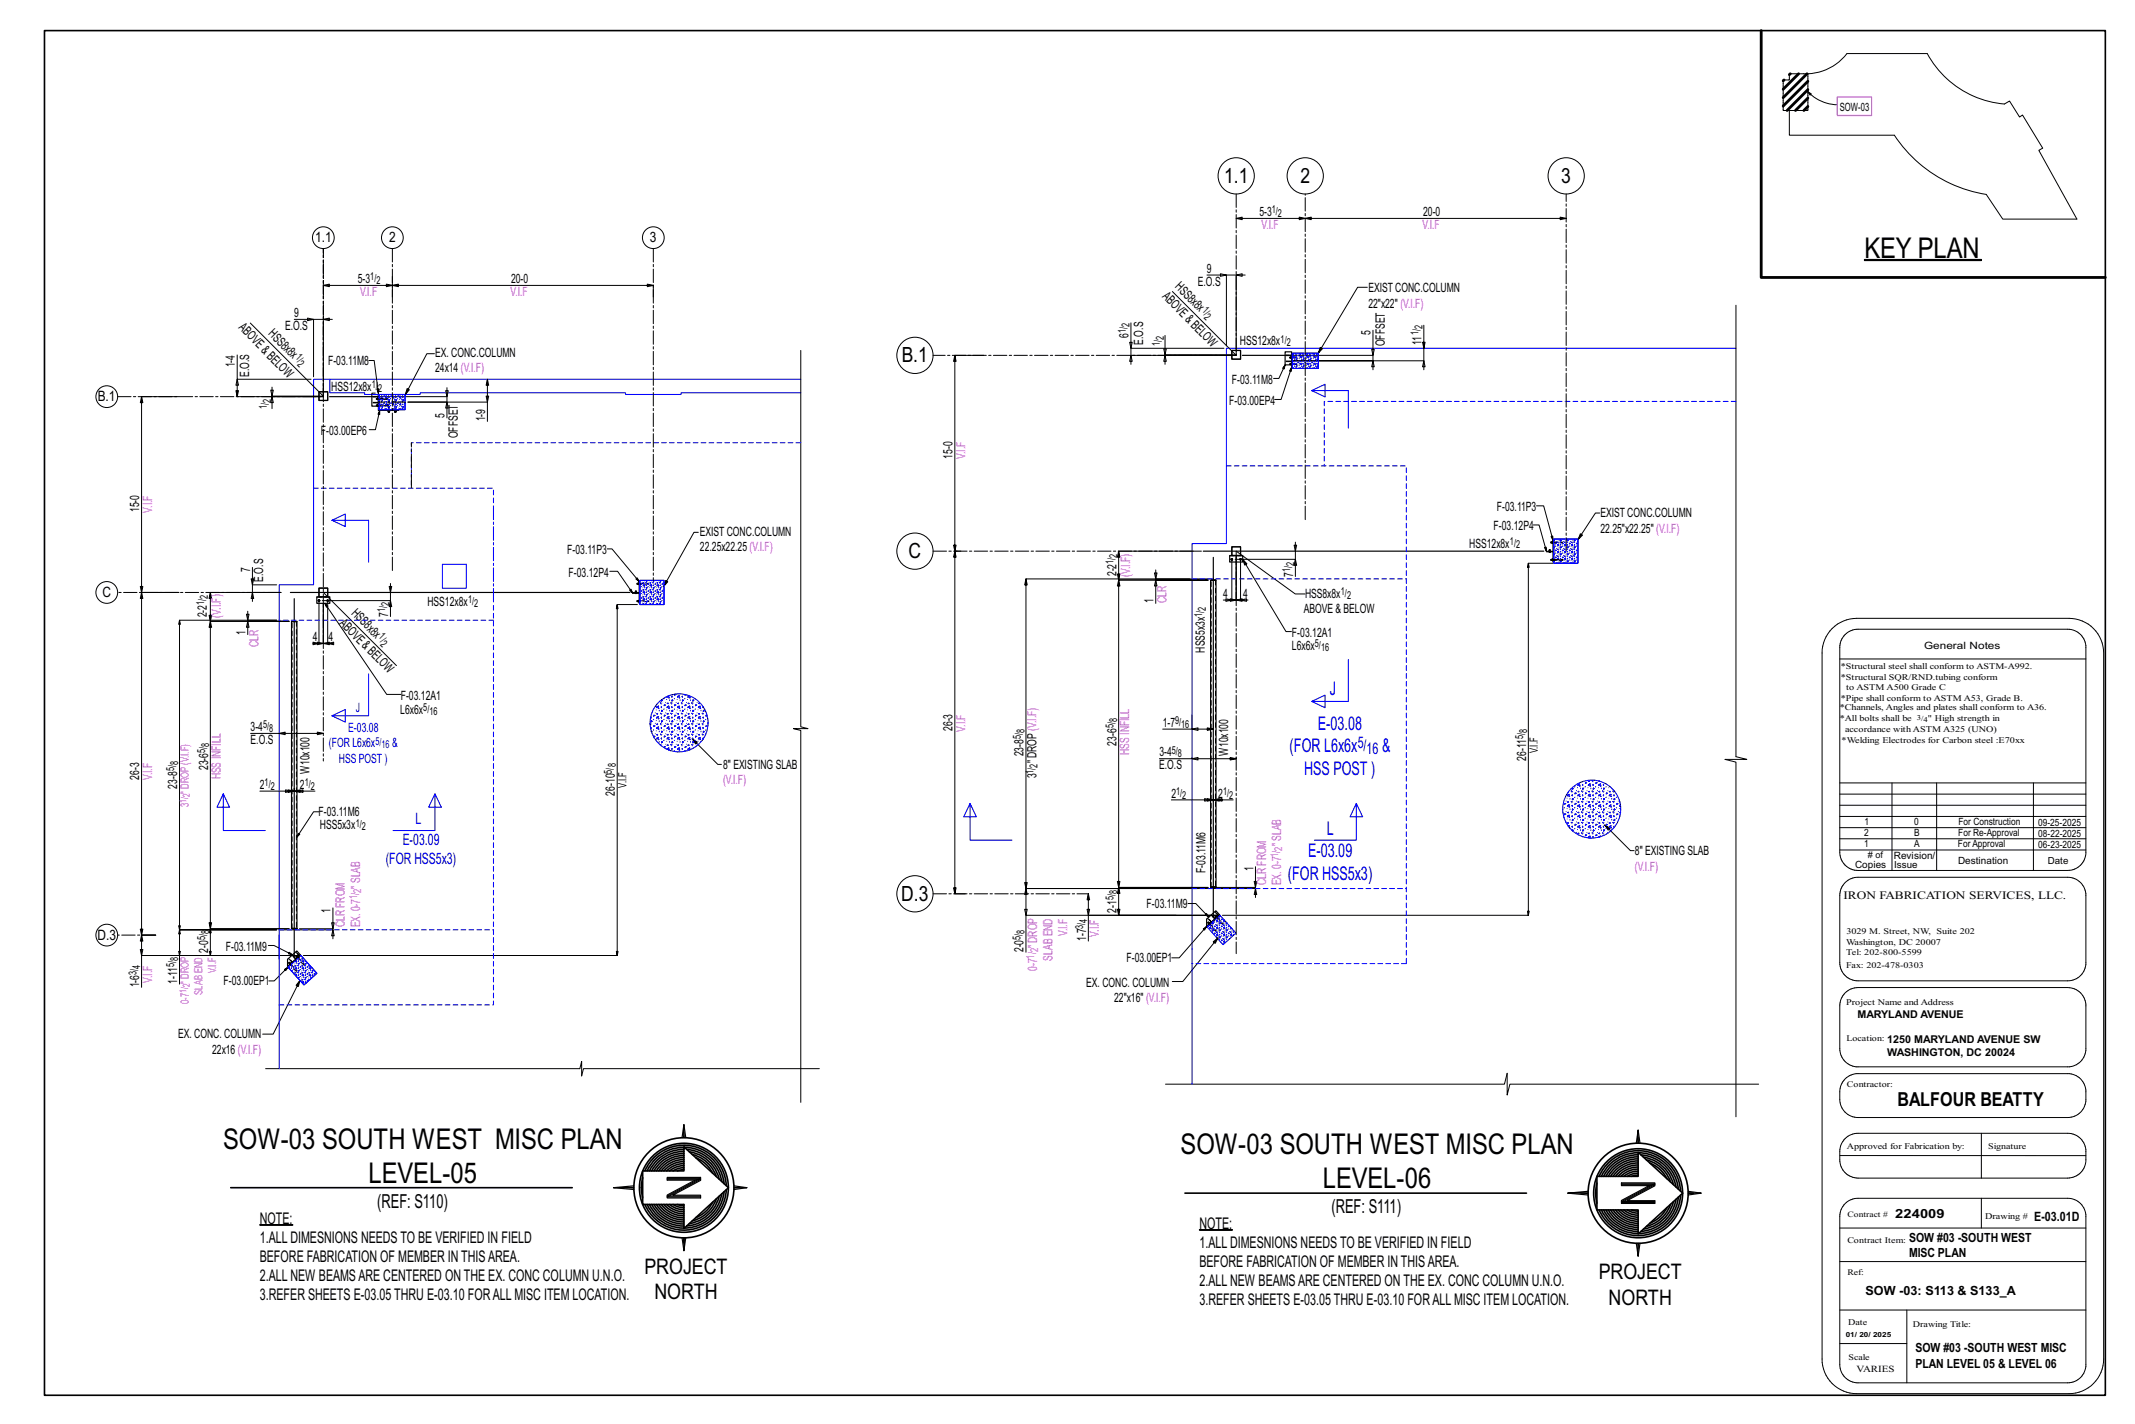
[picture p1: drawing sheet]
<svg xmlns="http://www.w3.org/2000/svg" width="914mm" height="610mm" viewBox="0 0 914 610" stroke-linecap="round" stroke-linejoin="round" font-family="sans-serif">
<defs><g id="words">
<g font-size="12.2">
<text x="798.5" y="110.4">KEY PLAN</text>
<text x="95.5" y="491.8">SOW-03 SOUTH WEST MISC PLAN</text>
<text x="505.7" y="494.2">SOW-03 SOUTH WEST MISC PLAN</text>
<text x="157.9" y="506.3">LEVEL-05</text>
<text x="566.5" y="508.7">LEVEL-06</text>
</g>
<g font-size="9.2">
<text x="276" y="545.4">PROJECT</text>
<text x="684.7" y="547.7">PROJECT</text>
<text x="280.3" y="556.2">NORTH</text>
<text x="689" y="558.6">NORTH</text>
</g>
<g font-size="9">
<text x="524.2" y="78.2">1.1</text>
<text x="556.9" y="78.2">2</text>
<text x="668.7" y="78.2">3</text>
<text x="386.2" y="155">B.1</text>
<text x="389.2" y="238.8">C</text>
<text x="386" y="385.5">D.3</text>
</g>
<g font-size="8.3">
<text x="812.7" y="473.4">BALFOUR BEATTY</text>
<text x="161.6" y="517.1">(REF: S110)</text>
<text x="570.2" y="519.4">(REF: S111)</text>
</g>
<g font-size="8.1" fill="#00f">
<text x="569.6" y="297.7">J</text>
<text x="564.5" y="312.5">E-03.08</text>
<text x="552.3" y="322.1">(FOR L6x6x</text>
<text x="591.9" y="322.1">&amp;</text>
<text x="558.6" y="331.7">HSS POST )</text>
<text x="568.3" y="357.4">L</text>
<text x="560.3" y="367">E-03.09</text>
<text x="551.5" y="376.6">(FOR HSS5x3)</text>
</g>
<g font-size="6.9" fill="#00f">
<text x="581.5" y="320.3">5/</text>
<text x="585.3" y="322.7">16</text>
</g>
<g font-size="6.9">
<text x="111.3" y="523.9">NOTE:</text>
<text x="513.7" y="526">NOTE:</text>
<text x="111.3" y="532">1.ALLDIMESNIONS NEEDSTO BE VERIFIED IN FIELD</text>
<text x="513.7" y="534.2">1.ALLDIMESNIONS NEEDSTO BE VERIFIED IN FIELD</text>
<text x="111.3" y="540.2">BEFORE FABRICATION OF MEMBER IN THISAREA.</text>
<text x="513.7" y="542.3">BEFORE FABRICATION OF MEMBER IN THISAREA.</text>
<text x="111.3" y="548.3">2.ALLNEW BEAMSARE CENTERED ON THE EX. CONC COLUMN U.N.O.</text>
<text x="513.7" y="550.5">2.ALLNEW BEAMSARE CENTERED ON THE EX. CONC COLUMN U.N.O.</text>
<text x="111.3" y="556.5">3.REFER SHEETS E-03.05 THRU E-03.10 FORALLMISC ITEM LOCATION.</text>
<text x="513.7" y="558.6">3.REFER SHEETS E-03.05 THRU E-03.10 FORALLMISC ITEM LOCATION.</text>
</g>
<g font-size="6.7" fill="#00f">
<text x="178" y="352.8">L</text>
<text x="172.5" y="361.7">E-03.09</text>
<text x="165.2" y="369.7">(FOR HSS5x3)</text>
</g>
<g font-size="6.1">
<text x="134.9" y="103.7">1.1</text>
<text x="166.6" y="103.7">2</text>
<text x="278.4" y="103.7">3</text>
<text x="41.9" y="171.8">B.1</text>
<text x="43.9" y="255.6">C</text>
<text x="41.7" y="402.3">D.3</text>
</g>
<g font-size="5.5">
<text x="539.4" y="92.5">5-3</text>
<text x="609.5" y="92.5">20-0</text>
<text x="516.9" y="116.8">9</text>
<text x="153.3" y="121.2">5-3</text>
<text x="218.9" y="121.2">20-0</text>
<text x="503" y="123" transform="rotate(45 503 123)">HS 8x8x</text>
<text x="513" y="122.3">E.O.S</text>
<text x="586.1" y="125.1">EXIST CONC.COLUMN</text>
<text x="497.6" y="127.3" transform="rotate(45 497.6 127.3)">ABOVE&amp;BELOW</text>
<text x="586.1" y="131.7">22&quot;x22&quot; (V.I.F)</text>
<text x="126" y="135.7">9</text>
<text x="102" y="140.6" transform="rotate(45 102 140.6)">ABOVE&amp;BELOW</text>
<text x="114.7" y="143.1" transform="rotate(45 114.7 143.1)">HS 8x8x</text>
<text x="122.1" y="141.3">E.O.S</text>
<text x="587" y="143.4" transform="rotate(-90 587 143.4)">5</text>
<text x="483.4" y="144.6" transform="rotate(-90 483.4 144.6)">6</text>
<text x="489.6" y="147.5" transform="rotate(-90 489.6 147.5)">E.O.S</text>
<text x="531" y="147.9">HSS12x8x</text>
<text x="593.1" y="148.2" transform="rotate(-90 593.1 148.2)">OFFSET</text>
<text x="608.8" y="147.7" transform="rotate(-90 608.8 147.7)">11</text>
<text x="186.3" y="152.9">EX. CONC.COLUMN</text>
<text x="100.6" y="157.3" transform="rotate(-90 100.6 157.3)">1-4</text>
<text x="106.8" y="161.3" transform="rotate(-90 106.8 161.3)">E.O.S</text>
<text x="140.5" y="156.4">F-03.11M8</text>
<text x="186.3" y="159.4">24x14 (V.I.F)</text>
<text x="141.9" y="167.2">HSS12x8x</text>
<text x="527.6" y="164.2">F-03.11M8</text>
<text x="526.5" y="173.3">F-03.00EP4</text>
<text x="190.4" y="178.9" transform="rotate(-90 190.4 178.9)">5</text>
<text x="207.8" y="180.4" transform="rotate(-90 207.8 180.4)">1-9</text>
<text x="137.4" y="186.2">F</text>
<text x="139.7" y="186.2">-03.00EP6</text>
<text x="196" y="187.7" transform="rotate(-90 196 187.7)">OFFSET</text>
<text x="408" y="196.3" transform="rotate(-90 408 196.3)">15-0</text>
<text x="59.6" y="219.2" transform="rotate(-90 59.6 219.2)">15-0</text>
<text x="641.1" y="218.8">F-03.11P3</text>
<text x="685.4" y="221.4">EXIST CONC.COLUMN</text>
<text x="639.7" y="226.9">F-03.12P4</text>
<text x="685.4" y="228">22.25&quot;x22.25&quot; (V.I.F)</text>
<text x="299.8" y="229.4">EXIST CONC.COLUMN</text>
<text x="242.9" y="237.2">F-03.11P3</text>
<text x="299.8" y="235.9">22.25x22.25 (V.I.F)</text>
<text x="629.3" y="234.4">HSS12x8x</text>
<text x="107.1" y="245" transform="rotate(-90 107.1 245)">7</text>
<text x="112.6" y="249" transform="rotate(-90 112.6 249)">E.O.S</text>
<text x="243.5" y="247">F-03.12P4</text>
<text x="478.1" y="246.7" transform="rotate(-90 478.1 246.7)">2-2</text>
<text x="553.8" y="246.8" transform="rotate(-90 553.8 246.8)">7</text>
<text x="523.9" y="255.9">4</text>
<text x="532.4" y="255.9">4</text>
<text x="558.9" y="256.2">HSS8x8x</text>
<text x="150.2" y="262.9" transform="rotate(45 150.2 262.9)">HS 8x8x</text>
<text x="166.2" y="263.9" transform="rotate(-90 166.2 263.9)">7</text>
<text x="183.1" y="259.4">HSS12x8x</text>
<text x="494" y="258.3" transform="rotate(-90 494 258.3)">1</text>
<text x="558.4" y="262.6">ABOVE &amp; BELOW</text>
<text x="88.7" y="264.3" transform="rotate(-90 88.7 264.3)">2-2</text>
<text x="145.1" y="267.1" transform="rotate(45 145.1 267.1)">ABOVE&amp;BELOW</text>
<text x="105.1" y="271.7" transform="rotate(-90 105.1 271.7)">1</text>
<text x="134" y="274.5">4</text>
<text x="140.7" y="274.5">4</text>
<text x="553.3" y="272.6">F-03.12A1</text>
<text x="516.1" y="279.4" transform="rotate(-90 516.1 279.4)">HSS5x3x</text>
<text x="553.3" y="278.2">L6x6x</text>
<text x="171.6" y="299.5">F-03.12A1</text>
<text x="171.5" y="305.7">L6x6x</text>
<text x="498" y="311.1">1-7</text>
<text x="107.3" y="313">3-4</text>
<text x="408" y="313" transform="rotate(-90 408 313)">26-3</text>
<text x="107.3" y="318.5">E.O.S</text>
<text x="438.4" y="323.8" transform="rotate(-90 438.4 323.8)">23-8</text>
<text x="478.1" y="319.2" transform="rotate(-90 478.1 319.2)">23-6</text>
<text x="496.6" y="323.8">3-4</text>
<text x="526" y="323.5" transform="rotate(-90 526 323.5)">W10x100</text>
<text x="89.1" y="329.7" transform="rotate(-90 89.1 329.7)">23-6</text>
<text x="309.7" y="329.3">8&quot; EXISTING SLAB</text>
<text x="443.9" y="326.8" transform="rotate(-90 443.9 326.8)">&quot; DROP (V.I.F)</text>
<text x="496.5" y="329.3">E.O.S</text>
<text x="653.6" y="325.8" transform="rotate(-90 653.6 325.8)">26-11</text>
<text x="59.6" y="333.8" transform="rotate(-90 59.6 333.8)">26-3</text>
<text x="132.5" y="331.2" transform="rotate(-90 132.5 331.2)">W10x100</text>
<text x="443.9" y="333.2" transform="rotate(-90 443.9 333.2)">3</text>
<text x="75.9" y="337.6" transform="rotate(-90 75.9 337.6)">23-8</text>
<text x="111.3" y="337.7">2</text>
<text x="128.5" y="337.7">2</text>
<text x="263.4" y="340.6" transform="rotate(-90 263.4 340.6)">26-10</text>
<text x="501.7" y="341.4">2</text>
<text x="521.8" y="341.4">2</text>
<text x="136.5" y="349.5">F-03.11M6</text>
<text x="137" y="355.1">HSS5x3x</text>
<text x="700.2" y="366.1">8&quot; EXISTING SLAB</text>
<text x="516.2" y="373.7" transform="rotate(-90 516.2 373.7)">F-03.11M6</text>
<text x="536.8" y="373.1" transform="rotate(-90 536.8 373.1)">1</text>
<text x="491.1" y="388.8">F-03.11M9</text>
<text x="141.6" y="390.7" transform="rotate(-90 141.6 390.7)">1</text>
<text x="478.1" y="390.7" transform="rotate(-90 478.1 390.7)">2-1</text>
<text x="89.1" y="407.8" transform="rotate(-90 89.1 407.8)">2-0</text>
<text x="96.7" y="407">F-03.11M9</text>
<text x="438.3" y="407.6" transform="rotate(-90 438.3 407.6)">2-0</text>
<text x="465.1" y="402.9" transform="rotate(-90 465.1 402.9)">1-7</text>
<text x="482.5" y="412">F-03.00EP1</text>
<text x="59.6" y="422.7" transform="rotate(-90 59.6 422.7)">1-6</text>
<text x="75.9" y="421.3" transform="rotate(-90 75.9 421.3)">1-11</text>
<text x="95.8" y="421.8">F-03.00EP1</text>
<text x="465.2" y="422.4">EX. CONC. COLUMN</text>
<text x="477.2" y="429">22&quot;x16&quot; (V.I.F)</text>
<text x="76.3" y="444.6">EX. CONC. COLUMN</text>
<text x="90.8" y="451.1">22x16 (V.I.F)</text>
<text x="871.2" y="522.9">E-03.01D</text>
</g>
<g font-size="5.5" fill="#f0f">
<text x="540.3" y="98">V.I.F</text>
<text x="609.3" y="98">V.I.F</text>
<text x="154.2" y="126.7">V.I.F</text>
<text x="218.7" y="126.7">V.I.F</text>
<text x="413.5" y="196.5" transform="rotate(-90 413.5 196.5)">V.I.F</text>
<text x="65.2" y="219.4" transform="rotate(-90 65.2 219.4)">V.I.F</text>
<text x="484.1" y="247" transform="rotate(-90 484.1 247)">(V.I.F)</text>
<text x="499.5" y="258.3" transform="rotate(-90 499.5 258.3)">CLR</text>
<text x="94.6" y="264.4" transform="rotate(-90 94.6 264.4)">(V.I.F)</text>
<text x="110.6" y="277" transform="rotate(-90 110.6 277)">CLR</text>
<text x="413.5" y="313.2" transform="rotate(-90 413.5 313.2)">V.I.F</text>
<text x="483.7" y="323.1" transform="rotate(-90 483.7 323.1)">HSS INFILL</text>
<text x="65.2" y="334" transform="rotate(-90 65.2 334)">V.I.F</text>
<text x="94.6" y="333.6" transform="rotate(-90 94.6 333.6)">HSS INFILL</text>
<text x="309.7" y="335.8">(V.I.F)</text>
<text x="548.8" y="362.4" transform="rotate(-90 548.8 362.4)">&quot; SLAB</text>
<text x="700.2" y="372.7">(V.I.F)</text>
<text x="154.3" y="380.4" transform="rotate(-90 154.3 380.4)">&quot; SLAB</text>
<text x="542.2" y="379" transform="rotate(-90 542.2 379)">CLR FROM</text>
<text x="548.8" y="379" transform="rotate(-90 548.8 379)">EX. 0-7</text>
<text x="147.7" y="397" transform="rotate(-90 147.7 397)">CLR FROM</text>
<text x="154.3" y="397" transform="rotate(-90 154.3 397)">EX. 0-7</text>
<text x="457.2" y="400.8" transform="rotate(-90 457.2 400.8)">V.I.F</text>
<text x="470.7" y="401" transform="rotate(-90 470.7 401)">V.I.F</text>
<text x="444.2" y="406" transform="rotate(-90 444.2 406)">&quot; DROP</text>
<text x="450.7" y="411.2" transform="rotate(-90 450.7 411.2)">SLAB END</text>
<text x="444.2" y="415.7" transform="rotate(-90 444.2 415.7)">0-7</text>
<text x="65.2" y="420.8" transform="rotate(-90 65.2 420.8)">V.I.F</text>
</g>
<g font-size="5.5" fill="#00f">
<text x="152.5" y="304.7">J</text>
<text x="149.2" y="313.4">E-03.08</text>
<text x="140.9" y="320">(FOR L6x6x</text>
<text x="167.9" y="320">&amp;</text>
<text x="145.2" y="326.5">HSS POST )</text>
</g>
<g font-size="5.4">
<text x="811.7" y="521.2">224009</text>
<text x="817.7" y="531.5">SOW #03 -SOUTH WEST</text>
<text x="817.7" y="538">MISC PLAN</text>
<text x="799" y="554.6">SOW -03: S113 &amp; S133_A</text>
<text x="820.4" y="578.9">SOW #03 -SOUTH WEST MISC</text>
<text x="820.4" y="585.5">PLAN LEVEL 05 &amp; LEVEL 06</text>
</g>
<g font-size="4.9">
<text x="788" y="47.5">SOW-03</text>
<text x="658.6" y="322.3" transform="rotate(-90 658.6 322.3)">V.I.F</text>
<text x="268.4" y="337.2" transform="rotate(-90 268.4 337.2)">V.I.F</text>
<text x="789.5" y="384.8">IRON FABRICATION SERVICES, LLC.</text>
</g>
<g font-size="4.9" fill="#f0f">
<text x="80.9" y="339.7" transform="rotate(-90 80.9 339.7)">&quot; DROP(V.I.F)</text>
<text x="80.9" y="345.4" transform="rotate(-90 80.9 345.4)">3</text>
<text x="92.5" y="416.5" transform="rotate(-90 92.5 416.5)">V.I.F</text>
<text x="80.9" y="421.1" transform="rotate(-90 80.9 421.1)">&quot; DROP</text>
<text x="86.7" y="425.8" transform="rotate(-90 86.7 425.8)">SLAB END</text>
<text x="80.9" y="429.7" transform="rotate(-90 80.9 429.7)">0-7</text>
</g>
<g font-size="4.7">
<text x="544.7" y="91.3">1/</text>
<text x="547.3" y="92.9">2</text>
<text x="158.6" y="119.9">1/</text>
<text x="161.2" y="121.6">2</text>
<text x="514.8" y="133" transform="rotate(45 514.8 133)">1/</text>
<text x="515.5" y="136" transform="rotate(45 515.5 136)">2</text>
<text x="482.1" y="142.6" transform="rotate(-90 482.1 142.6)">1/</text>
<text x="483.8" y="140" transform="rotate(-90 483.8 140)">2</text>
<text x="607.6" y="143.6" transform="rotate(-90 607.6 143.6)">1/</text>
<text x="609.2" y="141" transform="rotate(-90 609.2 141)">2</text>
<text x="496.7" y="148" transform="rotate(-90 496.7 148)">1/</text>
<text x="498.4" y="145.3" transform="rotate(-90 498.4 145.3)">2</text>
<text x="548.5" y="146.6">1/</text>
<text x="551.1" y="148.3">2</text>
<text x="126.5" y="153.1" transform="rotate(45 126.5 153.1)">1/</text>
<text x="127.1" y="156.1" transform="rotate(45 127.1 156.1)">2</text>
<text x="159.3" y="166">1/</text>
<text x="161.9" y="167.6">2</text>
<text x="115.9" y="172.3" transform="rotate(-90 115.9 172.3)">2</text>
<text x="114.3" y="174.9" transform="rotate(-90 114.3 174.9)">1/</text>
<text x="646.7" y="233.1">1/</text>
<text x="478.5" y="238.7" transform="rotate(-90 478.5 238.7)">2</text>
<text x="649.3" y="234.8">2</text>
<text x="476.9" y="241.4" transform="rotate(-90 476.9 241.4)">1/</text>
<text x="552.6" y="244.8" transform="rotate(-90 552.6 244.8)">1/</text>
<text x="554.2" y="242.1" transform="rotate(-90 554.2 242.1)">2</text>
<text x="89.1" y="256.4" transform="rotate(-90 89.1 256.4)">2</text>
<text x="574.3" y="254.9">1/</text>
<text x="576.9" y="256.6">2</text>
<text x="87.4" y="259" transform="rotate(-90 87.4 259)">1/</text>
<text x="165" y="261.9" transform="rotate(-90 165 261.9)">1/</text>
<text x="166.7" y="259.3" transform="rotate(-90 166.7 259.3)">2</text>
<text x="200.5" y="258.2">1/</text>
<text x="203.1" y="259.8">2</text>
<text x="516.5" y="261.4" transform="rotate(-90 516.5 261.4)">2</text>
<text x="514.8" y="264" transform="rotate(-90 514.8 264)">1/</text>
<text x="162" y="272.9" transform="rotate(45 162 272.9)">1/</text>
<text x="162.7" y="275.9" transform="rotate(45 162.7 275.9)">2</text>
<text x="563.2" y="277">5/</text>
<text x="565.8" y="278.7">16</text>
<text x="181.3" y="304.4">5/</text>
<text x="112.7" y="311.7">5/</text>
<text x="183.9" y="306.1">16</text>
<text x="476.9" y="311.8" transform="rotate(-90 476.9 311.8)">5/</text>
<text x="478.5" y="309.2" transform="rotate(-90 478.5 309.2)">8</text>
<text x="503.3" y="309.9">9/</text>
<text x="505.9" y="311.6">16</text>
<text x="115.3" y="313.4">8</text>
<text x="437.2" y="316.4" transform="rotate(-90 437.2 316.4)">5/</text>
<text x="438.8" y="313.8" transform="rotate(-90 438.8 313.8)">8</text>
<text x="652.3" y="316.3" transform="rotate(-90 652.3 316.3)">5/</text>
<text x="654" y="313.7" transform="rotate(-90 654 313.7)">8</text>
<text x="87.9" y="322.3" transform="rotate(-90 87.9 322.3)">5/</text>
<text x="89.5" y="319.7" transform="rotate(-90 89.5 319.7)">8</text>
<text x="501.9" y="322.6">5/</text>
<text x="76.3" y="327.7" transform="rotate(-90 76.3 327.7)">8</text>
<text x="263.8" y="328.5" transform="rotate(-90 263.8 328.5)">8</text>
<text x="444.4" y="328.6" transform="rotate(-90 444.4 328.6)">2</text>
<text x="504.5" y="324.2">8</text>
<text x="74.6" y="330.3" transform="rotate(-90 74.6 330.3)">5/</text>
<text x="262.1" y="331.2" transform="rotate(-90 262.1 331.2)">5/</text>
<text x="442.7" y="331.2" transform="rotate(-90 442.7 331.2)">1/</text>
<text x="113.3" y="336.4">1/</text>
<text x="116" y="338.1">2</text>
<text x="130.5" y="336.4">1/</text>
<text x="133.1" y="338.1">2</text>
<text x="503.7" y="340.2">1/</text>
<text x="506.3" y="341.8">2</text>
<text x="523.8" y="340.2">1/</text>
<text x="526.4" y="341.8">2</text>
<text x="152.4" y="353.8">1/</text>
<text x="155" y="355.5">2</text>
<text x="478.5" y="382.8" transform="rotate(-90 478.5 382.8)">8</text>
<text x="476.9" y="385.4" transform="rotate(-90 476.9 385.4)">5/</text>
<text x="465.6" y="394.9" transform="rotate(-90 465.6 394.9)">4</text>
<text x="89.5" y="399.9" transform="rotate(-90 89.5 399.9)">8</text>
<text x="438.7" y="399.7" transform="rotate(-90 438.7 399.7)">8</text>
<text x="463.9" y="397.5" transform="rotate(-90 463.9 397.5)">3/</text>
<text x="87.9" y="402.5" transform="rotate(-90 87.9 402.5)">5/</text>
<text x="437.1" y="402.3" transform="rotate(-90 437.1 402.3)">5/</text>
<text x="74.6" y="413.9" transform="rotate(-90 74.6 413.9)">5/</text>
<text x="76.3" y="411.3" transform="rotate(-90 76.3 411.3)">8</text>
<text x="58.4" y="417.3" transform="rotate(-90 58.4 417.3)">3/</text>
<text x="60.1" y="414.7" transform="rotate(-90 60.1 414.7)">4</text>
</g>
<g font-size="4.7" fill="#00f">
<text x="160.8" y="318.7">5/</text>
<text x="163.4" y="320.4">16</text>
</g>
<g font-size="4.7" fill="#f0f">
<text x="549.2" y="364.1" transform="rotate(-90 549.2 364.1)">2</text>
<text x="547.5" y="366.7" transform="rotate(-90 547.5 366.7)">1/</text>
<text x="154.7" y="382.1" transform="rotate(-90 154.7 382.1)">2</text>
<text x="153" y="384.7" transform="rotate(-90 153 384.7)">1/</text>
<text x="444.6" y="407.7" transform="rotate(-90 444.6 407.7)">2</text>
<text x="442.9" y="410.3" transform="rotate(-90 442.9 410.3)">1/</text>
</g>
<g font-size="4.6">
<text x="795.6" y="436">MARYLAND AVENUE</text>
<text x="808.3" y="446.4">1250 MARYLAND AVENUE SW</text>
<text x="808.3" y="452">WASHINGTON, DC 20024</text>
</g>
<g font-size="4.3">
<text x="824.1" y="277.6">General Notes</text>
<text x="798.5" y="353.1">1</text>
<text x="819.9" y="353.2">0</text>
<text x="838.8" y="353.2">For Construction</text>
<text x="872.9" y="353.5">09-25-2025</text>
<text x="798.4" y="357.8">2</text>
<text x="819.8" y="357.9">B</text>
<text x="838.7" y="357.9">For Re-Approval</text>
<text x="873" y="358.1">08-22-2025</text>
<text x="798.4" y="362.6">1</text>
<text x="819.8" y="362.6">A</text>
<text x="838.6" y="362.6">For Approval</text>
<text x="873" y="362.9">06-23-2025</text>
<text x="794.5" y="371.5">Copies</text>
<text x="811.1" y="367.7">Revision/</text>
<text x="838.6" y="369.7">Destination</text>
</g>
<g font-size="4.2" fill="#f0f">
<text x="81.3" y="341.3" transform="rotate(-90 81.3 341.3)">2</text>
<text x="79.8" y="343.6" transform="rotate(-90 79.8 343.6)">1/</text>
<text x="79.8" y="425" transform="rotate(-90 79.8 425)">1/</text>
<text x="81.3" y="422.7" transform="rotate(-90 81.3 422.7)">2</text>
</g>
<g font-size="4.2">
<text x="811.3" y="371.4">Issue</text>
<text x="877.1" y="369.8">Date</text>
</g>
<text font-size="4" x="795.1" y="587.5">VARIES</text>
<text font-size="3.9" x="799.9" y="367.1"># of</text>
<g font-size="3.7">
<text x="788.4" y="286.2">*Structural steel shall conform to ASTM-A992.</text>
<text x="788.4" y="291.2">*Structural SQR/RND.tubing conform</text>
<text x="790.7" y="295.5">to ASTM A500 Grade C</text>
<text x="787.9" y="304.1">*Channels, Angles and plates shall conform to A36.</text>
<text x="788.4" y="300.2">*Pipe shall conform to ASTM A53, Grade B.</text>
<text x="788" y="308.9">*All bolts shall be</text>
<text x="825.7" y="308.9">&quot; High strength in</text>
<text x="790.2" y="313.2">accordance with ASTM A325 (UNO)</text>
<text x="788.8" y="318">*Welding Electrodes for Carbon steel :E70xx</text>
<text x="790.8" y="399.9">3029 M. Street, NW, Suite 202</text>
<text x="790.7" y="404.6">Washington, DC 20007</text>
<text x="790.7" y="409">Tel: 202-800-5599</text>
<text x="790.7" y="414.2">Fax: 202-478-0303</text>
<text x="790.7" y="430">Project Name and Address</text>
<text x="790.8" y="445.6">Location:</text>
<text x="791" y="465.3">Contractor:</text>
<text x="791" y="491.9">Approved for Fabrication by:</text>
<text x="851.5" y="492">Signature</text>
<text x="850.2" y="522">Drawing #</text>
<text x="791.2" y="532.3">Contract Item:</text>
<text x="791.5" y="567.4">Date</text>
<text x="819.3" y="568.1">Drawing Title:</text>
<text x="791.7" y="582.1">Scale</text>
</g>
<text font-size="3.6" x="791.2" y="545.9">Ref:</text>
<text font-size="3.5" x="791.3" y="520.8">Contract #</text>
<g font-size="3.2">
<text x="821" y="308">3/</text>
<text x="823.9" y="309.1">4</text>
</g>
<text font-size="3" x="790.5" y="572.4">01/ 20/ 2025</text>
</g></defs>
<path d="M798.5 111.1h50.1v.4h-50.1zM111.3 524.2h14.1v.3h-14.1zM513.7 526.4h14.1v.2h-14.1z" fill="#000" stroke="#000" stroke-width=".5"/>
<g fill="none" stroke="#000" stroke-width=".43">
<path d="M774.2 39.2l1.6 1-.6 .5zM774.2 39.2a18.2 18.2 0 0 0 12.8 5.7M774.3 31.6a22.3 22.3 0 0 0 16.7-8.7h34.4a41.6 41.6 0 0 0 33.1 21.6l2.2-1.3 4.3 6.9 1.2-.9 8.7 14.2-1.7 1 16.3 29.4h-31.7l-7.1-10.6a58 58 0 0 1-39.4-25.3h-44.9v-10.6h-2.7v-13.1h2.7v-2.6h7.9v15.7h-7.9M529.5 93.5l2.5-.5v1.1zM529.5 93.5h29.5l-2.5 .6v-1.1l5.1 1.1v-1.1l-2.6 .5h111.8l-2.6 .6v-1.1l2.6 .5M168 118.3v3.9l-2.5-.6v1.1l2.5-.5h-29.5M516.9 117.7h8.4v30.3M522.7 117.2l2.6 .5-2.6 .6zM525.3 117.7h8M529.5 117.7l2.5-.5v1.1zM529.5 117.7v34.4h-45.1M107.2 138.3l31.3 31.3h-22"/>
<path d="M126 136.7h8.3v24.6M131.7 136.2l2.6 .5-2.6 .6zM134.3 136.7h8M138.5 136.7l2.5-.5v1.1zM138.5 136.7v33.1h-36.9l.5-2.6h-1.1l.6 2.6v-7.4M138.5 122.2l2.6-.6v1.1zM168 127.1v-4.9l2.6 .5v-1.1l-2.6 .6h111.8l-2.6 .5v-1.1l2.6 .6v4.9M484.4 138.2v10.9h39.8M502.1 124.8l27.4 27.3h-30.5M585.6 123h-4.1l-16.9 28.2 .9-2.5 .9 .6-1.8 1.9M609.8 139.2v9.9l-.5-2.6h1.1l-.6 2.6v9.2M743.5 130.7v193.2l4.6 1.2h-9.3l4.7 1.2v151.8"/>
<path d="M101.6 152v10.4h31.6M158 154.3h2.3l1.8 14-.6-1.7 .7-.1-.1 1.8M186.1 151.4h-3.3l-9.2 17.5 .7-2.6 1 .6-1.7 2M343 150v161.1l3.1 .8h-6.2l3.1 .8v159.2M421.3 152.1h-12.4l-.5 2.6h1.1l-.6-2.6v83.8l-.5-2.5h1.1l-.6 2.5h1M483.8 146.5h1.1l-.5 2.6zM484.4 152.1l.5 2.6h-1.1zM484.4 149.1v6.9M498.4 149.3h1.1l-.5 2.6zM499 152.1l.5 2.6h-1.1zM499 143.6v8.3h30.5M499 151.9v4.1"/>
<path d="M550.4 156.2l-1.1 1.4 .7 .3 .4-1.7-2.7 5.8h-2.2M553.2 157.2l-.9 1.6 .7 .2 .2-1.8-4.5 13.8h-2.8M587.5 149.6h1.1l-.6 2.5zM588 154.5l.6 2.5h-1.1zM588 154.5h-34.6h56.4M588 141.4v10.7h-35.1M588 152.1v6.2M609.8 154.5l.6 2.5h-1.1zM76.6 169.8h-16l-.5 2.6h1.1l-.6-2.6v83.8l-.5-2.5h1.1l-.6 2.5h16h-16l-.5 2.6h1.1l-.6-2.6v146.7l-.5-2.6h1.1l-.6 2.6h6.1h-6.1l-.5 2.6h1.1l-.6-2.6v8.7M101.6 162.4l.5 2.5h-1.1zM116 167h1.1l-.6 2.6zM116.5 169.8l.6 2.6h-1.1z"/>
<path d="M116.5 165.7v4.1M138.5 169.8h-22v5.1M161.9 169.8h29.5M162.6 175.7l-.7 1.6 .7 .2v-1.8l-1.8 8.2h-2.7M190.9 167.2h1.1l-.6 2.6zM191.4 172.1l.6 2.6h-1.1zM191.4 178.9v-6.8h-16.7h34.1v8.3M191.4 166v6.1M208.2 169.6h1.1l-.5 2.5zM208.8 162.4l-.6 2.5h1.1l-.5-2.5v9.7M658.1 216.5h3l4 14.8-.8-1.6 .7-.2 .1 1.8M685.2 219.6h-1.9l-7.4 11.3 .9-2.4 1 .6-1.9 1.8"/>
<path d="M260 235h2.1l11.7 14-1.5-1.1 .6-.5 .9 1.6M299.1 227.9h-1.9l-12.9 23.1 .7-2.5 1 .6-1.7 1.9M411.5 235.9h-2.6l-.5 2.6h1.1l-.6-2.6v146.7l-.5-2.5h1.1l-.6 2.5h4.6M514.5 235.9h-35.4l-.5 2.6h1.1l-.6-2.6v12.4l-.5-2.6h1.1l-.6 2.6h38.3M527.4 239.1l.5 .3-.1 .3h-.4zM527.6 239.4v17.5h-3.7M529 239.4h25.8v7.4M529.5 235.9l25.2 18.4h4.2M531.1 239.1h.4v.6h-.4zM531.3 239.4v17.5h3.2M532.2 239.4l.9 2.5 .9-.5-1.8-2 18.6 31h2.3M554.2 233.4h1.1l-.5 2.5z"/>
<path d="M554.8 239.4l.5 2.6h-1.1zM554.8 232.1v7.3M554.8 235.9h.1M656.7 224.7h2.5l3.1 11.3-.8-1.6 .7-.2 .1 1.8M663.4 236.2l.3 .2zM663.4 235.8v-.4h.3v.4l.4 .1h-.7l.3-.1M663.6 235.4h.3M663.6 236.2h.3M663.6 235.9v.1M663.7 236.2h.3l-.3 .2M663.7 235.4h.3v.4M663.9 235.9v.1"/>
<path d="M107.6 247.8h1.1l-.6 2.6zM108.1 253.6l.6 2.6h-1.1zM108.1 242.9v7.5h10.4M108.1 253.6h12.2h-30.2l-.6 2.6h1.1l-.5-2.6v12.4l-.6-2.6h1.1l-.5 2.6h33.7M108.1 250.4v7.1M136.4 256.8l.6 .3-.2 .3-.5-.3zM136.6 257.1v18.4h-2.6M138 257.1h29.2v6.8M138.5 253.6l31.3 31.3M139.1 258.3l.7 1.7 .6-.5-1.3-1.2 26.5 39h6.1M140.2 256.8l.5 .3-.2 .3h-.3zM140.3 257.1v18.4h2.5"/>
<path d="M166.7 251.1h1.1l-.6 2.5zM167.2 253.6h.1M167.2 257.1l.6 2.6h-1.1zM167.2 249.8v7.3M261.2 244.6h3.3l6.5 9.3-1.3-1.2 .6-.5 .7 1.7M272.1 253.9l.3 .2zM272.1 253.5v-.4h.3v.4h.3h-.7h.4M272.2 253.1h.3M272.2 253.9h.3M272.2 253.5v.2M272.4 253.9h.2l-.2 .2M272.4 253.1h.2v.4"/>
<path d="M272.5 253.5v.2M273 258.8h-8.7l-.3 1.8h.7l-.4-1.8v150.2l-.3-1.7h.7l-.4 1.7h-134.4M494.4 245.3h1.1l-.5 2.5zM495 248.3l.5 2.6h-1.1zM495 258.3v-10h22.4h-38.3l-.5 2.6h1.1l-.6-2.6v131.6l-.5-2.6h1.1l-.6 2.6h38.3h-38.3l-.5 2.6h1.1l-.6-2.6v11.9l-.5-2.5h1.1l-.6 2.5h42.3h-82v15.8M495 244v4.3M495 247.8h24.7M509.5 247.8h-70.1l-.5 2.6h1.1l-.6-2.6v132.6l-.5-2.6h1.1l-.6 2.6h70.1M525 256.3l2.6 .6-2.6 .5zM525.6 256.9h3.9l-2.6-.6v1.1l2.6-.5v-19.1v19.1h1.8M527.6 256.9h5.7M529.5 256.9l2.5-.6v1.1z"/>
<path d="M531.3 256.9l2.6-.6v1.1zM674.7 241.1h-20.1l-.4 1.8h.8l-.4-1.8v150.7l-.4-1.7h.8l-.4 1.7h-131M105.6 262.9h1.1l-.6 2.6zM106.1 266l.6 2.5h-1.1zM106.1 271.7v-5.7h17.7h-33.7l-.6 2.5h1.1l-.5-2.5v131.6l-.6-2.6h1.1l-.5 2.6h33.7h-33.7l-.4 1.7h.8l-.4-1.7v11.4l-.4-1.7h.8l-.4 1.7h37.7h-50.9v12.3M106.1 265.5h12.4h-41.6l-.4 1.8h.8l-.4-1.8v132.6l-.4-1.8h.8l-.4 1.8h41.6h-41.6l-.4 1.7h.8l-.4-1.7v10.9M106.1 261.7v4.3M134.1 274.9l2.5 .6-2.5 .5zM134.6 275.5h3.9l-2.6-.6v1.1l2.6-.5v-17.2v17.2h1.8M136.6 275.5h5.7M138.5 275.5l2.5-.6v1.1zM140.3 275.5l2.6-.6v1.1z"/>
<path d="M784.7 269.1a15.1 15.1 0 0 1 10.5-4.4h90.9a14.9 14.9 0 0 1 14.9 14.9v302.2a14.9 14.9 0 0 1-14.9 14.8h-90.9a14.7 14.7 0 0 1-14.8-14.8v-302.2a14.7 14.7 0 0 1 4.3-10.5zM790.2 271.6a7.9 7.9 0 0 1 5.6-2.2h89.8a7.8 7.8 0 0 1 7.8 7v88.4a7.7 7.7 0 0 1-7.8 7.8h-89.8a7.8 7.8 0 0 1-7.8-7.8v-87.7a7.6 7.6 0 0 1 2.2-5.5zM788 282.1h105.4M107.3 314h12.3M119.6 314l2.5-.6v1.1zM119.6 314h18.9l-2.6 .5v-1.1l2.6 .6M296.5 316.3l1.4 2.2 .8-.8-2.2-1.4 10.9 10.9h1.6M510.5 312.1l2.6-.5v1.1zM510.5 306v6.1h-12.5M519.7 306.4v5.7l-2.6-.5v1.1l2.6-.6h-9.2M122.2 338.7h3.8l-2.5-.6v1.1l2.5-.5v-1.2v1.2h1.2M122.3 338.1l2.6 .6-2.6 .5z"/>
<path d="M124.9 337.8v.9h-13.6M124.9 338.7h5M126 338.7l2.6-.6v1.1zM127.2 338.7l2.6-.6v1.1zM127.2 338.2v.5h7.7M510.5 324.8l2.6-.5v1.1zM510.5 324.2v.6h-13.9M518.5 336.8v5.6h-16.8M529.5 324.2v.6l-2.6-.5v1.1l2.6-.6h-19M788 335.2h105.4M788 340h105.4M810.3 335.2v37.4"/>
<path d="M829.4 335.2v37.4M870.9 335.2v37.4M136.6 347.5h-2.3l-7.2 10.9 .7-1.7 .6 .4-1.3 1.3M515.8 342.4h5l2.6 .6v-1.1l-2.6 .5h7.4M515.9 341.9l2.6 .5-2.6 .6zM517.1 341.9l2.6 .5-2.6 .6zM518.5 342.4h5M519.7 342.4l2.5-.5v1.1zM519.7 340.2v2.9M687.3 353.2l1.5 2.2 .7-.8-2.2-1.4 11 10.9h1.6M788 349.5h105.4M788 359.1h105.4"/>
<path d="M788 344.7h105.4M788 354.3h105.4M537.2 377.3h1.1l-.6 2.6zM537.7 371v8.9h-18.2M537.7 379.9v4.3M788 363.9h105.4M790.2 377.8a7.9 7.9 0 0 1 5.6-2.2h89.8a7.9 7.9 0 0 1 7.8 7v30.3a7.8 7.8 0 0 1-7.8 7h-89.8a7.8 7.8 0 0 1-7.8-7.8v-28.7a7.8 7.8 0 0 1 2.2-5.6zM119.6 398.1h23M142 395h1.1l-.5 2.6zM142.6 398.1l.5 2.5h-1.1zM142.6 388.7v8.9h-14.4M142.6 397.6v4.3"/>
<path d="M438.9 389.3h1.1l-.6 2.5zM465.6 389.3h1.1l-.6 2.5zM466.1 382.6l-.5 2.6h1.1l-.6-2.6v9.2M503.7 391.8h-37.6v11.1M508.8 386.8h3.3l5.6 5.8-1.5-1 .6-.5 .9 1.5M510.5 380.4h27.2M513.2 380.4h-73.8l-.5 2.5h1.1l-.6-2.5v11.4M516.8 396.6l-1.5 1.1 .6 .5 .9-1.6-11.8 13.4h-3.1M537.7 380.4l.6 2.5h-1.1zM60.1 406.5h1.1l-.6 2.5zM76.5 407.3h.8l-.4 1.7zM114.9 404.7h2.5l7.9 4.1-1.8-.5 .4-.7 1.4 1.2"/>
<path d="M123.3 414l-1.5 1 .6 .5 .9-1.5-5.9 5.9h-2.3M127.8 409h-67.2v13.7M128.5 419.7l-1.7 2.1 1 .5 .7-2.6-11.5 23h-4.5M521.7 401.5l-2.1 1.7 .9 .6 1.2-2.3-15.1 18.7h-4.5M790.2 425a7.9 7.9 0 0 1 5.6-2.2h89.8a7.9 7.9 0 0 1 7.8 7v19.9a7.9 7.9 0 0 1-7.1 7h-91.3a7.9 7.9 0 0 1-7-7.8v-18.3a7.9 7.9 0 0 1 2.2-5.6zM113.8 457.5h134.5l.8-3.1v6.2l.8-3.1h101M499.2 464.1h145.1l1.2-4.6v9.3l1.2-4.7h106.5M790.2 461.9l1.9-1.4 2.9-.9h91.3a7.8 7.8 0 0 1 7.1 7v4.8a7.8 7.8 0 0 1-7.8 7h-89.8a7.8 7.8 0 0 1-7.8-7.8v-3.2a7.9 7.9 0 0 1 2.2-5.5zM788 494.7h105.4M790.2 487.4a7.9 7.9 0 0 1 5.6-2.2h89.8a7.8 7.8 0 0 1 7.8 7v4.3a7.8 7.8 0 0 1-7.8 7.8h-89.8a7.9 7.9 0 0 1-7.8-7.8v-3.6a7.6 7.6 0 0 1 2.2-5.5zM848.6 485.2v19.1M790.2 515.3a7.9 7.9 0 0 1 5.6-2.3h89.8a7.8 7.8 0 0 1 7.8 7v65a7.9 7.9 0 0 1-7.8 7h-89.8a7.8 7.8 0 0 1-7.8-7.8v-63.5a7.6 7.6 0 0 1 2.2-5.4z"/>
<path d="M848.6 513v12.7M788 525.7h105.4M788 540.1h105.4M788 560.8h105.4M788 575.2h28.7M816.7 560.8v31.2"/>
<circle cx="529.4" cy="75.3" r="7.8"/>
<circle cx="559" cy="75.3" r="7.8"/>
<circle cx="670.8" cy="75.3" r="7.8"/>
<circle cx="138.5" cy="101.8" r="4.7"/>
<circle cx="168" cy="101.8" r="4.7"/>
<circle cx="279.8" cy="101.8" r="4.7"/>
<circle cx="391.9" cy="152.1" r="7.8"/>
<circle cx="45.7" cy="169.8" r="4.7"/>
<circle cx="391.9" cy="235.9" r="7.8"/>
<circle cx="45.7" cy="253.6" r="4.7"/>
<circle cx="391.9" cy="382.6" r="7.8"/>
<circle cx="45.7" cy="400.3" r="4.7"/>
</g>
<g fill="none" stroke="#000" stroke-width=".7">
<path d="M19 13.1h882.7v584.2h-882.7zM292.9 498.1l-2.2 .3-2 .7-3.2 2.2M292.9 499l-3 .5-3.1 1.8M292.9 496.4a12.1 12.1 0 0 0-9.7 4.9M292.9 492.9a15.6 15.6 0 0 0-13.8 8.4M292.9 494.6a13.8 13.8 0 0 0-11.8 6.7M292.9 497.3a11.2 11.2 0 0 0-8.6 4M292.9 493.8a14.6 14.6 0 0 0-12.8 7.5M292.9 499.9l-2.4 .3-2.2 1.1M292.9 491.1a17.3 17.3 0 0 0-15.7 10.2M292.9 495.5a12.9 12.9 0 0 0-10.7 5.8M292.9 492a16.4 16.4 0 0 0-14.8 9.3"/>
<path d="M293.1 491.1a17.3 17.3 0 0 1 17 15.6M294.1 492.1a16.4 16.4 0 0 1 15 13.7M295.2 493.1a15.6 15.6 0 0 1 12.8 11.7M296.5 494.2a14.6 14.6 0 0 1 10.3 9.5M298 495.6a13.8 13.8 0 0 1 7.2 6.6M701.6 499.6a11.2 11.2 0 0 0-8.6 4M701.6 493.5a17.3 17.3 0 0 0-15.7 10.1M701.6 498.7a12.1 12.1 0 0 0-9.7 4.9M701.6 496.1a14.6 14.6 0 0 0-12.8 7.5M701.6 494.4a16.4 16.4 0 0 0-14.8 9.2M701.6 497a13.8 13.8 0 0 0-11.8 6.6M701.6 497.9a12.9 12.9 0 0 0-10.7 5.7"/>
<path d="M701.6 495.2a15.6 15.6 0 0 0-13.8 8.4M701.8 493.5a17.3 17.3 0 0 1 17 15.6M702.8 494.4a16.4 16.4 0 0 1 15 13.7M703.9 495.4a15.6 15.6 0 0 1 12.8 11.7M705.2 496.5a14.6 14.6 0 0 1 10.3 9.5M706.7 498a13.8 13.8 0 0 1 7.2 6.6M98.8 508.4h146.3M275.2 501.3h17.7v-10.4l19.1 17.5M275.2 501.3v14.3h17.7v10.3l19.1-17.4M275.2 504.1l-.5 4.3 .5 4.3M276.2 501.3a18.2 18.2 0 0 1 20-10.7 18.2 18.2 0 0 1 14.9 17M277.2 515.6a17.3 17.3 0 0 0 15.7 10.1"/>
<path d="M278.1 515.6a16.4 16.4 0 0 0 14.8 9.3M279.1 515.6a15.6 15.6 0 0 0 13.8 8.4M280.1 515.6a14.6 14.6 0 0 0 12.8 7.5M281.1 515.6a13.8 13.8 0 0 0 11.8 6.6M282.2 515.6a12.9 12.9 0 0 0 10.7 5.8M283.2 515.6a12.1 12.1 0 0 0 9.7 4.9M284.3 515.6a11.2 11.2 0 0 0 8.6 4M285.5 515.6l3.2 2.2 2 .7 2.2 .2M286.8 515.6l3.1 1.8 3 .5M288.3 515.6l2.2 1 2.4 .4M290.1 515.6l2.8 .6M292.9 500.7l-2.8 .6"/>
<path d="M305.2 514.6a13.8 13.8 0 0 1-7.2 6.7M306.8 513.2a14.6 14.6 0 0 1-10.3 9.5M308 512.1a15.6 15.6 0 0 1-12.8 11.7M309.1 511.1a16.4 16.4 0 0 1-15 13.7M310.1 510.2a17.3 17.3 0 0 1-17 15.5M311.1 509.3a18.2 18.2 0 0 1-14.9 17 18.2 18.2 0 0 1-20-10.7M507.5 510.8h146.3M683.9 503.6h17.7v-10.3l19 17.4M683.9 503.7v14.3h17.7v10.3l19-17.5M683.9 506.5l-.5 4.3 .5 4.3M684.9 503.6a18.2 18.2 0 0 1 19.9-10.7 18.2 18.2 0 0 1 15 17M685.9 518a17.3 17.3 0 0 0 15.7 10.1"/>
<path d="M686.8 518a16.4 16.4 0 0 0 14.8 9.2M687.8 518a15.6 15.6 0 0 0 13.8 8.3M688.8 518a14.6 14.6 0 0 0 12.8 7.5M689.8 518a13.8 13.8 0 0 0 11.8 6.6M690.9 518a12.9 12.9 0 0 0 10.7 5.7M691.9 518a12 12 0 0 0 9.7 4.8M693 518a11.2 11.2 0 0 0 8.6 4M694.2 518l1.7 1.4 1.9 1 3.8 .7M695.5 518l3.1 1.7 3 .5M697 518l2.2 1 2.4 .3M698.8 518l2.8 .5M701.6 503.1l-2.8 .5"/>
<path d="M701.6 500.5l-3.8 .7-1.9 1-1.7 1.4M701.6 502.2l-2.4 .4-2.2 1M701.6 501.4l-3.5 .6-2.6 1.6M713.9 517a13.8 13.8 0 0 1-7.2 6.6M715.5 515.6a14.6 14.6 0 0 1-10.3 9.4M716.7 514.4a15.6 15.6 0 0 1-12.8 11.8M717.8 513.4a16.4 16.4 0 0 1-15 13.8M718.8 512.5a17.3 17.3 0 0 1-17 15.6M719.8 511.6a18.2 18.2 0 0 1-15 17.1 18.2 18.2 0 0 1-19.9-10.7"/>
<circle cx="292.9" cy="508.5" r="21.4"/>
<circle cx="292.9" cy="508.5" r="19.1"/>
<circle cx="701.6" cy="510.8" r="21.4"/>
<circle cx="701.6" cy="510.8" r="19.1"/>
</g>
<path d="M754.3 13.1v105.7h147.4M764.1 34.2l-.4 .4M766.7 31.6l-.3 .4M770.3 31.6l-6.6 6.6M773.9 31.6l-10.2 10.2M774.3 38.4l-8.9 8.9M774.3 34.8l-10.6 10.6M774.3 45.6l-1.7 1.7M774.3 42l-5.3 5.3" fill="none" stroke="#000" stroke-width="1.2"/>
<path d="M786.9 41.5h14.7v8h-14.7z" fill="none" stroke="#f0f" stroke-width=".5"/>
<g fill="none" stroke="#000" stroke-width=".43" stroke-dasharray="0 1">
<path d="M763.7 34.2h2.7v-2.6h7.9v15.7h-10.6zM517 396.8l5.5-5 6.9 7.6-5.6 5zM128.9 409l-5.6 5"/>
<circle cx="290.8" cy="309.5" r="12.4"/>
<circle cx="681.7" cy="346.4" r="12.4"/>
</g>
<g fill="none" stroke="#000" stroke-width=".5">
<path d="M527.6 150h3.7v3.8h-3.7zM532.1 152.1h20M550.4 150.6h2.8v5.6h-2.8zM553.2 151.7h.3v5.5h-.3zM136.6 167.7h3.7v3.7h-3.7zM141.1 169.8h19.8M159.3 168.9v5h2.8v-5M162.1 169.3h.2v6.4h-.2zM162.3 175.4h8.4v.3h-8.1zM166.2 176h.7zM166.2 175.7v.3M166.4 176v.6h.3v-.6"/>
<path d="M166.5 175.7v.3M166.8 175.7v.3M169 176h.7zM169 175.7v.3M169.2 176v.6h.3v-.6M169.3 175.7v.3M169.6 175.7v.3M515.3 235.9h145.9M519.7 238.6v154.3M526.7 237.8h5.5v2.8h-5.5zM527.6 234.1h3.7v3.7h-3.7zM662.3 236l2.8 .2z"/>
<path d="M664.5 239.5v.3h.5M664.7 239.7v.3h.4M664.7 232h-.4v.4h.4M665 239.7h.4v.3h-.4zM665 239.5h-.7v.3h.4M665.1 239.3v.7zM665.1 239.4h-.4v.3h.4l-.1-.3h.4v.3M665.1 231.9v.7zM665.1 232.2h-.4v.3h.4M665.1 231.9h-.4v.3M665.1 239.8h.1M665.1 239.5h.1"/>
<path d="M665.1 232.4h.1M665.1 232h.1M665.1 231.3h.3v9.3h-.3zM665.4 239.8h.1M665.4 239.5h.1M124.4 253.6h145.4M126 256.3v153.8M135.7 255.5h5.6v2.8h-5.6zM136.6 251.8h3.7v3.7h-3.7zM271 253.7l2.8 .2zM273.3 257.2h-.4v.3h.4M273.3 257.4v.2h.4"/>
<path d="M273.3 249.7h-.4v.4h.4M273.3 249.9v.3h.4M273.7 257l.1 .7zM273.7 257.1h-.4v.3h.4M273.7 249.6l.1 .6zM273.7 249.6h-.4v.3h.4M273.8 257.2h.1M273.8 257.5h.1M273.8 250.1h.1M273.8 249.7h.1M273.8 249h.2v9.3h-.2zM518.5 248.3l2.3 .1z"/>
<path d="M124.9 266l2.3 .1zM124.9 266.1h2.3v131.5h-2.3l2.3-.1h-2.3zM518.5 379.8l2.3 .1zM519 379.8h1.8h-2.3v-131.4h2.3v131.5h-2.3M124.9 397.5l2.3 .1zM516.8 396.6l5.5-5 .2 .2-5.5 5zM517.7 395.2l.2-.2 .3 .3M517.8 395.1l-.3-.4-.2 .3 .3 .3M517.9 395.6h.1M517.9 395.5l-.2-.3-.2 .2 .2 .2M518.1 395.4h.1M518.2 395.2v.1"/>
<path d="M520.8 392.4l.2-.2 .3 .3M520.8 392.9l.5-.5-3.6 3.3 .5-.5M521 392.3l-.4-.4-.2 .3 .3 .3M521 392.8h.1M521 392.8l1.3-1.2-1.5-1.7-4 3.6v3.1l1.1-1M521.1 392.6l-.3-.2-.2 .2 .2 .2M521.2 392.6h.1M123.1 413.8l5.6-5 .2 .2-5.6 5zM124.1 412.4l.2-.2 .2 .3M124.2 412.3l-.3-.3-.3 .2 .3 .3M124.2 412.8h.1M124.3 412.7l-.2-.3-.2 .2 .2 .3"/>
<path d="M124.5 412.6h.1M124.5 412.4l.1 .1M127.2 409.6l.2-.2 .2 .3M127.3 409.5l-.3-.3-.2 .2 .3 .3M127.3 410h.1M127.4 409.9l-.2-.3-.2 .2 .2 .3M127.6 409.8l1.1-1-1.6-1.7-3.9 3.6v3.1l1-1M127.6 409.8h.1M127.7 409.6l-.5 .5M127.7 409.6l-3.6 3.4 .4-.6M292.9 484.6l-.1 2.4M292.9 481.4l.8 5.6"/>
<path d="M293.1 487l-.2-5.6-.8 5.6M701.4 489.3l.2-5.5-.8 5.6M701.6 483.8l.8 5.6M701.6 487l.2 2.3M262.7 508.4l8.8 .8M271.5 508.3l-3.1 .1M271.5 507.6l-8.8 .8 8.8 .2M285.8 504.4h14.3l-14.3 7.6h14.3M285.8 504.8h14.3l-14.3 7.6h14.3M299.3 504.8l-1.6 .4-11.9 6.4v1.2h14.3v-1.1h-12l12-6.4v-1.3h-14.3v1.2h11.9M314.3 507.6l5.6 .8-5.6 .8M314.3 508.3l5.6 .1"/>
<path d="M316.7 508.4l-2.4 .2M671.4 510.8l8.8 .8M677.1 510.8l3.1 .1M680.2 510l-8.8 .8 8.8-.2M694.5 506.4h14.2v1.2l-11.9 6.4h11.9v1.2h-14.2v-1.3l11.9-6.3h-11.9zM694.5 507.2h14.2l-14.2 7.6h14.2M694.5 506.8h14.2l-14.2 7.6h14.2M707.9 507.2l-1.5 .4M723 510l5.6 .8-5.6 .8M723 510.6l2.4 .2-2.4 .1M725.4 510.8h3.2M292.1 529.9l.8 5.5"/>
<path d="M292.8 529.9l.1 2.3 .2-2.3M293.7 529.9l-.8 5.5v-3.2M700.8 532.2l.8 5.6 .2-5.6M701.4 532.2l.2 2.4M702.4 532.2l-.8 5.6"/>
</g>
<g fill="none" stroke="#00f" stroke-width=".45">
<path d="M553.5 151.2h11.2v6.5h-11.2zM553.7 156.5h.1M553.7 153.6h.1M553.8 157.6h.2zM553.8 154.7l.2 .1zM553.8 151.7l.2 .1zM553.9 152.6l-.1 .3zM553.9 155.6l-.1 .3zM554 152.6l.3-.1zM554 155.6l.3-.1zM554.3 155.9h.1M554.3 152.9h.1"/>
<path d="M554.5 156.8h.1M554.5 153.8h.1M554.5 156.6h.1M554.5 153.6h.1M554.9 157.6h.1M554.9 154.6h.1M554.9 151.6h.1M555.1 154.9h.1M555.1 151.9h.1M555.1 152.7h.1M555.1 155.7h.1M555.3 154.6h.1"/>
<path d="M555.3 151.6h.1M555.3 157.6h.1M555.3 153.7l-.1 .3zM555.3 156.7l-.1 .3zM555.2 156.8h.1M555.2 153.8h.1M555.8 156.3h.1M555.8 153.4h.1M555.9 156.3h.1M555.9 153.3h.1M556 152.1l.3 .1-.4 .1zM556 155l.3 .1-.4 .2z"/>
<path d="M556.4 157.4h.1M556.4 154.4h.1M556.4 151.4h.1M556.6 156.5h.1M556.6 153.6h.1M556.7 154.7l.3 .1zM556.7 151.7l.3 .1zM556.8 152.6l-.1 .3zM556.8 155.6l-.1 .3zM556.9 157.7h.1M557 152.6l.3-.1zM557 155.6l.3-.1z"/>
<path d="M557.3 155.9h.1M557.3 152.9h.1M557.5 156.8h.1M557.5 153.8h.1M557.5 156.6h.1M557.5 153.6h.1M557.9 157.6h.1M557.9 154.6h.1M557.9 151.6h.1M558 154.9h.1M558 151.9h.1M558.1 152.7h.1"/>
<path d="M558.1 155.7h.1M558.2 154.6h.1M558.2 151.6h.1M558.2 157.6h.1M558.2 153.7l-.1 .3zM558.2 156.7l-.1 .3zM558.2 156.6h.1M558.2 153.6h.1M558.8 156.3h.1M558.8 153.4h.1M558.9 156.3h.1M558.9 153.3h.1"/>
<path d="M559 152.1l.3 .1-.4 .1zM559 155l.3 .1-.4 .2zM559.3 157.4h.1M559.3 154.4h.1M559.3 151.4h.1M559.6 156.5h.1M559.6 153.6h.1M559.7 154.7l.3 .1zM559.7 151.7l.3 .1zM559.8 152.6l-.1 .3zM559.8 155.6l-.1 .3zM559.9 157.7h.1"/>
<path d="M560 152.6l.3-.1zM560.2 155.4l-.2 .2zM560.3 155.9h.1M560.3 152.9h.1M560.5 156.8h.1M560.5 153.8h.1M560.5 156.6h.1M560.5 153.6h.1M560.8 154.6h.1M560.8 151.6h.1M560.8 157.5v.1M561 154.9h.1"/>
<path d="M561 151.9h.1M561 152.7h.1M561 155.7h.1M561.2 154.6h.1M561.2 151.6h.1M561.2 157.6h.1M561.2 153.7l-.1 .3zM561.2 156.7l-.1 .3zM561.2 156.6h.1M561.2 153.6h.1M561.8 156.3h.1M561.8 153.4h.1"/>
<path d="M561.9 156.3h.1M561.9 153.3h.1M562 152.1l.2 .1-.3 .1zM562 155l.2 .1-.3 .2zM562.3 157.4h.1M562.3 154.4h.1M562.3 151.4h.1M562.6 156.5h.1M562.6 153.6h.1M562.7 154.7l.3 .1zM562.7 151.7l.3 .1zM562.8 152.6l-.1 .3z"/>
<path d="M562.8 155.6l-.1 .3zM562.9 157.7h.1M563 152.6l.3-.1zM563 155.6l.3-.1zM563.3 155.9h.1M563.3 152.9h.1M563.4 156.8h.1M563.4 153.8h.1M563.4 156.6h.1M563.4 153.6h.1M563.8 154.6h.1M563.8 157.5v.1"/>
<path d="M563.8 151.6h.1M564 154.9h.1M564 151.9h.1M564 152.7h.1M564 155.7h.1M564.2 154.6h.1M564.2 151.6h.1M564.2 157.6h.1M564.2 153.7l-.1 .3zM564.2 156.7l-.1 .3zM564.2 156.6h.1M564.2 153.6h.1"/>
<path d="M743.5 149.1h-218.2v83.6h-14.8v231.4M141.3 162.4h-7v88h-14.7v160.1M162.3 168.9h11.2v6.5h-11.2zM162.3 169v.1M162.3 172v.1M162.3 175v.1M162.3 170.1v.1M162.3 173.1v.1M162.7 169.8l-.2 .2zM162.7 172.8l-.2 .2zM162.8 173.4h.1M162.8 170.5h.1"/>
<path d="M162.9 174.2h.1M162.9 171.2h.1M162.9 174h.1M162.9 171h.1M163.3 174.9h.1M163.3 171.9h.1M163.3 169h.1M163.5 175.2h.1M163.5 172.2h.1M163.5 169.2h.1M163.5 170.1h.1M163.5 173.1h.1"/>
<path d="M163.7 171.9h.1M163.7 169h.1M163.7 174.9h.1M163.6 174.2h.1M163.6 171.2h.1M163.7 171.1l-.1 .3zM163.7 174.1l-.1 .3zM164.2 170.7h.1M164.3 170.6h.1M164.3 173.6l-.1 .1M164.4 169.4l.3 .1-.4 .2zM164.4 172.4l.3 .1-.4 .2z"/>
<path d="M164.8 174.7h.1M164.8 171.8h.1M165.1 173.9h.1M165.1 170.9h.1M165.2 172l.3-.1zM165.2 169.1l.3-.1zM165.2 175l.3-.1zM165.3 170l-.1 .3zM165.3 173l-.1 .3zM165.6 169.8l-.1 .2zM165.6 172.8l-.1 .2zM165.8 173.4h.1"/>
<path d="M165.8 170.5h.1M165.9 174.2h.1M165.9 171.2h.1M165.9 174h.1M165.9 171h.1M166.3 174.9h.1M166.3 171.9h.1M166.3 169h.1M166.5 175.2h.1M166.5 172.2h.1M166.5 169.2h.1M166.5 170.1h.1"/>
<path d="M166.5 173.1h.1M166.7 171.9h.1M166.7 169h.1M166.7 174.9h.1M166.7 171.1l-.1 .3zM166.7 174.1l-.1 .3zM166.7 174h.1M166.7 171h.1M167.2 170.7h.1M167.3 170.6h.1M167.3 173.6l-.1 .1M167.4 169.4l.3 .1-.4 .2z"/>
<path d="M167.4 172.4l.3 .1-.4 .2zM167.8 174.7h.1M167.8 171.8h.1M168.1 173.9h.1M168.1 170.9h.1M168.2 169.1l.2-.1zM168.2 172l.2-.1zM168.2 175l.2-.1zM168.2 170v.3zM168.2 173v.3zM168.6 169.8l-.2 .2zM168.6 172.8l-.2 .2z"/>
<path d="M168.8 173.4h.1M168.8 170.5h.1M168.9 174.2h.1M168.9 171.2h.1M168.9 174h.1M168.9 171h.1M169.3 171.9h.1M169.3 169h.1M169.3 174.9h.1M169.5 175.2h.1M169.5 172.2h.1M169.5 169.2h.1"/>
<path d="M169.5 170.1h.1M169.5 173.1h.1M169.6 171.9h.1M169.6 169h.1M169.6 174.9h.1M169.6 171.1v.3zM169.6 174.1v.3zM169.6 174h.1M169.6 171h.1M170.2 170.7h.1M170.3 170.6h.1M170.3 173.6l-.1 .1"/>
<path d="M170.4 169.4l.3 .1-.4 .2zM170.4 172.4l.3 .1-.4 .2zM170.8 174.7h.1M170.8 171.8h.1M171 173.9h.1M171 170.9h.1M171.1 172l.3-.1zM171.1 169.1l.3-.1zM171.1 175l.3-.1zM171.2 170l-.1 .3zM171.2 173l-.1 .3zM171.6 169.8l-.2 .2z"/>
<path d="M171.6 172.8l-.2 .2zM171.8 173.4h.1M171.8 170.5h.1M171.9 174.2h.1M171.9 171.2h.1M171.9 174h.1M171.9 171h.1M172.3 169h.1M172.3 171.9h.1M172.3 174.9h.1M172.4 175.2h.1M172.4 172.2h.1"/>
<path d="M172.4 169.2h.1M172.4 170.1h.1M172.4 173.1h.1M172.6 171.9h.1M172.6 169h.1M172.6 174.9h.1M172.6 171.1l-.1 .3zM172.6 174.1l-.1 .3zM172.6 174h.1M172.6 171h.1M173.2 170.7h.1M173.3 170.6h.1"/>
<path d="M173.3 173.6l-.1 .1M173.5 169.5l-.2 .2 .2-.1M173.5 172.5l-.2 .2 .2-.1M343 162.4h-201.7v5.8h14.9v.7h23.7v-.7h88v.7h23.8v-.7h51.3M561.8 167.2l5.7-2.7v5.4l-5.7-2.7h15.7v16.1M142.2 222.7l5.7-2.7v5.4l-5.7-2.7h15.7v18M665.4 230.8h10.4v10.3h-10.4zM665.4 233.1v.3M665.4 236.1v.2M665.4 239v.3M665.4 239v.1M665.4 236.1h.1"/>
<path d="M665.4 233.1h.1M665.5 235h.1M665.5 232.1h.1M665.5 238h.1M665.5 231.2l-.1 .3zM665.5 234.2l-.1 .3zM665.5 237.2l-.1 .3zM665.5 237.1h.1M665.5 234.1h.1M665.6 231.2h.1M666.1 239.8h.1M666.1 236.8h.1"/>
<path d="M666.1 233.8h.1M666.1 230.9h.1M666.2 239.7h.1M666.2 236.7h.1M666.2 233.7h.1M666.3 232.5l.3 .1-.4 .2zM666.3 235.5l.3 .1-.4 .2zM666.3 238.5l.3 .1-.4 .2zM666.6 237.8h.1M666.6 234.9h.1M666.6 231.9h.1M666.9 240h.1"/>
<path d="M666.9 237h.1M666.9 234h.1M666.9 231h.1M667 238.1l.3 .1zM667 235.1l.3 .1zM667 232.2h.3zM667.1 233.1l-.1 .3zM667.1 236.1l-.1 .2zM667.1 239l-.1 .3zM667.3 233.1l.3-.1zM667.5 235.9l-.2 .2zM667.5 238.9l-.2 .1z"/>
<path d="M667.7 239.5h.1M667.7 236.5h.1M667.7 233.6h.1M667.8 234.1h.1M667.8 237.3h.1M667.8 234.3h.1M667.8 231.3h.1M667.8 237.1h.1M667.8 231.1h.1M668.1 238h.1M668.1 235h.1M668.1 232.1h.1"/>
<path d="M668.3 238.3h.1M668.3 235.3h.1M668.3 232.3h.1M668.4 236.1h.1M668.4 239h.1M668.4 233.1v.3zM668.5 235h.1M668.5 232.1h.1M668.5 238h.1M668.5 231.2l-.1 .3zM668.5 234.2l-.1 .3zM668.5 237.2l-.1 .3z"/>
<path d="M668.5 237.1h.1M668.5 234.1h.1M668.4 231.3h.1M669.1 239.8h.1M669.1 236.8h.1M669.1 233.8h.1M669.1 230.9h.1M669.2 239.7h.1M669.2 236.7h.1M669.2 233.7h.1M669.3 232.5l.2 .1-.3 .2zM669.3 235.5l.2 .1-.3 .2z"/>
<path d="M669.3 238.5l.2 .1-.3 .2zM669.6 237.8h.1M669.6 234.9h.1M669.6 231.9h.1M669.9 240h.1M669.9 237h.1M669.9 234h.1M669.9 231h.1M670 238.1l.3 .1zM670 232.2h.3zM670 235.1l.3 .1zM670.1 233.1l-.1 .3z"/>
<path d="M670.1 236.1l-.1 .2zM670.1 239l-.1 .3zM670.3 233.1l.3-.1zM670.5 235.9l-.2 .2zM670.5 238.9l-.2 .1zM670.6 239.5h.1M670.6 236.5h.1M670.6 233.6h.1M670.7 234.1h.1M670.7 237.3h.1M670.7 234.3h.1M670.7 231.3h.1"/>
<path d="M670.7 237.1h.1M670.7 231.1h.1M671.1 238h.1M671.1 235h.1M671.1 232.1h.1M671.3 238.3h.1M671.3 235.3h.1M671.3 232.3h.1M671.4 236.1h.1M671.4 239l-.1 .1M671.4 233.1v.3zM671.5 235h.1"/>
<path d="M671.5 232.1h.1M671.5 238h.1M671.5 231.2l-.1 .3zM671.5 234.2l-.1 .3zM671.5 237.2l-.1 .3zM671.5 237.1h.1M671.5 234.1h.1M671.5 231.1h.1M672 239.8h.1M672 236.8h.1M672 233.8h.1M672 230.9h.1"/>
<path d="M672.1 239.7h.1M672.1 236.7h.1M672.1 233.7h.1M672.2 232.5l.3 .1-.4 .2zM672.2 235.5l.3 .1-.4 .2zM672.2 238.5l.3 .1-.4 .2zM672.6 237.8h.1M672.6 234.9h.1M672.6 231.9h.1M672.9 240h.1M672.9 237h.1M672.9 234h.1"/>
<path d="M672.9 231h.1M673 238.1l.3 .1zM673 235.1l.3 .1zM673 232.2h.3zM673.1 233.1l-.1 .3zM673.1 236.1l-.1 .2zM673.1 239l-.1 .3zM673.3 233.1l.2-.1zM673.4 235.9l-.1 .2zM673.4 238.9l-.1 .1zM673.6 239.5h.1M673.6 236.5h.1"/>
<path d="M673.6 233.6h.1M673.7 234.1h.1M673.7 237.3h.1M673.7 234.3h.1M673.7 231.3h.1M673.7 237.1h.1M673.7 231.1h.1M674.1 235h.1M674.1 232.1h.1M674.1 238h.1M674.3 238.3h.1M674.3 235.3h.1"/>
<path d="M674.3 232.3h.1M674.4 239h.1M674.3 236.2h.1M674.4 233.1v.3zM674.5 235h.1M674.5 232.1h.1M674.5 238h.1M674.5 231.2l-.1 .3zM674.5 234.2l-.1 .3zM674.5 237.2l-.1 .3zM674.5 237.1h.1M674.5 234.1h.1"/>
<path d="M674.5 231.1h.1M675 239.8h.1M675 236.8h.1M675 233.8h.1M675 230.9h.1M675.1 239.7h.1M675.1 236.7h.1M675.1 233.7h.1M675.2 232.5l.3 .1-.4 .2zM675.2 235.5l.3 .1-.4 .2zM675.2 238.5l.3 .1-.4 .2zM675.6 237.8h.1"/>
<path d="M675.6 234.9h.1M675.6 231.9h.1M189.5 241.6h10.2v10.2h-10.2zM274 248.4h10.4v10.4h-10.4zM274 248.6v.2M274 251.6v.1M274 254.6v.1M274 257.6v.1M274.5 257.2h.1M274.5 254.2h.1M274.5 251.2h.1M274.6 257.1h.1"/>
<path d="M274.6 254.1h.1M274.6 251.1h.1M274.7 249.9l.3 .1-.4 .2zM274.7 252.9l.3 .1-.4 .2zM274.7 255.9l.3 .1-.4 .1zM275.1 258.2h.1M275.1 255.2h.1M275.1 252.2h.1M275.1 249.2h.1M275.3 257.4h.1M275.3 254.4h.1M275.3 251.4h.1"/>
<path d="M275.4 252.5l.3-.1zM275.4 249.5l.3-.1zM275.4 258.5l.3-.1zM275.4 255.5l.3-.1zM275.5 250.5l-.1 .2zM275.5 253.4l-.1 .3zM275.5 256.4l-.1 .3zM275.7 253.4l.3-.1zM275.9 250.3l-.2 .2zM275.9 256.2l-.2 .2zM275.9 256.9h.1M275.9 253.9h.1"/>
<path d="M275.9 250.9h.1M276.2 257.4h.1M276.2 257.6h.1M276.2 254.7h.1M276.2 251.7h.1M276.2 248.7h.1M276.2 254.5h.1M276.2 251.5h.1M276.2 248.5h.1M276.6 258.4h.1M276.6 255.4h.1M276.6 252.4h.1"/>
<path d="M276.6 249.4h.1M276.7 258.7h.1M276.7 255.7h.1M276.7 252.7h.1M276.7 249.7h.1M276.8 256.4v.3zM276.8 250.5v.2zM276.8 253.4v.3zM276.9 252.4h.1M276.9 249.4h.1M276.9 258.4h.1M276.9 255.4h.1"/>
<path d="M276.9 257.4h.1M276.9 254.5h.1M276.8 251.7h.1M276.9 248.5h.1M276.9 248.6l-.1 .3zM276.9 251.6l-.1 .3zM276.9 254.6l-.1 .2zM276.9 257.5l-.1 .3zM277.5 257.2h.1M277.5 254.2h.1M277.5 251.2h.1M277.6 257.1h.1"/>
<path d="M277.6 254.1h.1M277.6 251.1h.1M277.7 249.9l.3 .1-.4 .2zM277.7 252.9l.3 .1-.4 .2zM277.7 255.9l.3 .1-.4 .1zM278 258.2h.1M278 255.2h.1M278 252.2h.1M278 249.2h.1M278.3 257.4h.1M278.3 254.4h.1M278.3 251.4h.1"/>
<path d="M278.4 252.5l.3-.1zM278.4 249.5l.3-.1zM278.4 258.5l.3-.1zM278.4 255.5l.3-.1zM278.5 253.4l-.1 .3zM278.5 256.4l-.1 .3zM278.5 250.5l-.1 .2zM278.7 253.4l.3-.1zM278.9 250.3l-.2 .2zM278.9 256.2l-.2 .2zM278.9 256.9h.1M278.9 253.9h.1"/>
<path d="M278.9 250.9h.1M279.2 257.4h.1M279.2 257.6h.1M279.2 254.7h.1M279.2 251.7h.1M279.2 248.7h.1M279.2 254.5h.1M279.2 251.5h.1M279.2 248.5h.1M279.5 258.4h.1M279.5 255.4h.1M279.5 252.4h.1"/>
<path d="M279.5 249.4h.1M279.7 258.7h.1M279.7 255.7h.1M279.7 252.7h.1M279.7 249.7h.1M279.8 250.5v.2zM279.8 253.4v.3zM279.8 256.4v.3zM279.9 252.4h.1M279.9 249.4h.1M279.9 258.4h.1M279.9 255.4h.1"/>
<path d="M279.9 257.4h.1M279.9 254.5h.1M279.9 251.5h.1M279.9 248.5h.1M279.9 248.6l-.1 .3zM279.9 251.6l-.1 .3zM279.9 254.6l-.1 .2zM279.9 257.5l-.1 .3zM280.5 257.2h.1M280.5 254.2h.1M280.5 251.2h.1M280.6 257.1h.1"/>
<path d="M280.6 254.1h.1M280.6 251.1h.1M280.7 249.9l.2 .1-.3 .2zM280.7 252.9l.2 .1-.3 .2zM280.7 255.9l.2 .1-.3 .1zM281 258.2h.1M281 255.2h.1M281 252.2h.1M281 249.2h.1M281.3 257.4h.1M281.3 254.4h.1M281.3 251.4h.1"/>
<path d="M281.4 252.5l.3-.1zM281.4 249.5l.3-.1zM281.4 258.5l.3-.1zM281.4 255.5l.3-.1zM281.5 250.5l-.1 .2zM281.5 253.4l-.1 .3zM281.5 256.4l-.1 .3zM281.7 250.5l.3-.1zM281.7 253.4l.3-.1zM281.7 256.4l.3-.1zM281.9 256.9h.1M281.9 253.9h.1"/>
<path d="M281.9 250.9h.1M282.1 257.4h.1M282.1 257.6h.1M282.1 254.7h.1M282.1 251.7h.1M282.1 248.7h.1M282.1 254.5h.1M282.1 251.5h.1M282.1 248.5h.1M282.5 252.4h.1M282.5 249.4h.1M282.5 255.4h.1"/>
<path d="M282.5 258.4h.1M282.7 258.7h.1M282.7 255.7h.1M282.7 252.7h.1M282.7 249.7h.1M282.8 250.5v.2zM282.8 253.4v.3zM282.8 256.4v.3zM282.9 252.4h.1M282.9 249.4h.1M282.9 258.4h.1M282.9 255.4h.1"/>
<path d="M282.9 257.4h.1M282.9 254.5h.1M282.9 251.5h.1M282.9 248.5h.1M282.9 248.6l-.1 .3zM282.9 251.6l-.1 .3zM282.9 254.6l-.1 .2zM282.9 257.5l-.1 .3zM283.4 257.2h.1M283.4 254.2h.1M283.4 251.2h.1M283.5 257.1h.1"/>
<path d="M283.5 254.1h.1M283.5 251.1h.1M283.6 249.9l.3 .1-.4 .2zM283.6 252.9l.3 .1-.4 .2zM283.6 255.9l.3 .1-.4 .1zM284 258.2h.1M284 255.2h.1M284 252.2h.1M284 249.2h.1M284.3 257.4h.1M284.3 254.4h.1M284.3 251.4h.1"/>
<path d="M284.4 258.5h.1M284.4 255.5h.1M284.4 252.5h.1M284.4 249.5h.1M284.4 250.7h.1M284.4 253.6v.1M284.4 256.6v.1M665.5 241h.1M665.5 240.2l-.1 .2zM665.5 240.1h.1M666.6 240.8h.1M667 241.1h.3"/>
<path d="M667 241.1h.1M667.8 240.3h.1M667.8 240.1h.1M668.1 241h.1M668.5 241h.1M668.5 240.2l-.1 .2zM668.5 240.1h.1M669.6 240.8h.1M670.1 241.1h.2M670.7 240.3h.1M670.7 240.1h.1M671.1 241h.1"/>
<path d="M671.5 241h.1M671.5 240.2l-.1 .2zM671.5 240.1h.1M672.6 240.8h.1M673.1 241.1h.2M673.7 240.3h.1M673.7 240.1h.1M674.1 241h.1M674.5 241h.1M674.5 240.2l-.1 .2zM674.5 240.1h.1M675.6 240.8h.1"/>
<path d="M157.9 288.5v17.9h-15.7l5.7-2.7v5.4l-5.7-2.7M283.5 299.6l-.2 .3zM283.5 299.7l.2 .2-.4 .2zM284.3 299.2h.1M284.4 299h.1M285.5 299.4h.1M285.9 298.1l-.2 .4 .1-.3M286.5 297.9h.1M286.5 297.9l-.3 .1M286.5 298.5l.2 .2h-.3zM286.8 299.9h.1M286.8 299.6h.1"/>
<path d="M287.8 298.1v.4zM287.9 299.6l-.1 .3zM287.9 299.7l.3 .2-.4 .2zM288.8 299.2h.1M288.9 299h.1M289 297.2l.5 .2-.6 .2zM290 299.4h.1M290.3 298.1l.1 .2-.2 .2zM290.9 297.8l-.3 .3zM291 298.5l.1 .2h-.2zM291.3 299.9h.1M291.3 299.6h.1"/>
<path d="M292.3 298.1v.4zM292.4 299.6l-.1 .3zM292.4 299.7l.3 .2-.4 .2zM293.2 299.2h.1M293.4 299h.1M293.5 297.4l-.1 .2 .4-.2M294.5 299.4h.1M294.8 298.1l.1 .2-.3 .2zM295.2 297.9l-.2 .2 .4-.2M295.5 298.5l.1 .2h-.3zM295.7 299.9h.1M295.7 299.6h.1"/>
<path d="M296.9 299.6l-.2 .3zM296.9 299.7l.2 .2-.4 .2zM297.7 299.2h.1M577.5 282.3v18h-15.7M278.4 309.8l.1 .1M278.7 310.3h.1M278.8 307v.4zM278.8 311.5v.4zM278.9 313.1l.1 .1M279 309.9h.1M279 308.5l-.2 .3zM279 308.7l.3 .1-.5 .3z"/>
<path d="M279 313.1v.1M279 313.1l.3 .2-.2 .1M279.8 312.6h.1M279.8 308.1h.1M280 312.4h.1M280 308h.1M280.1 306.2l.4 .1-.5 .3zM280.1 310.6l.4 .2-.5 .2zM280.1 315.1l.4 .1-.5 .3zM280.7 314.1h.1M280.7 309.6h.1M280.7 305.2h.1"/>
<path d="M281.1 312.9h.1M281.1 308.4h.1M281.1 303.9h.1M281.2 314.5l.4-.1v.3zM281.2 310.1l.4-.2v.3zM281.2 305.6l.4-.1v.2zM281.4 302.5l.1 .3-.3 .1zM281.4 315.9l.1 .3-.3 .2zM281.4 307l.1 .3-.3 .1zM281.4 311.5l.1 .2-.3 .2zM281.6 301.2v.1M281.9 302.2l-.3 .3z"/>
<path d="M281.9 306.7l-.3 .3zM281.9 311.2l-.3 .3zM281.9 315.7l-.3 .2zM282.1 316.4l.1 .2h-.3zM282.1 311.9l.1 .3h-.3zM282.1 307.4l.1 .3h-.3zM282.1 302.9l.1 .3h-.3zM282.3 317.7h.1M282.3 313.3h.1M282.3 308.8h.1M282.3 304.3h.1M282.3 317.5h.1"/>
<path d="M282.3 313h.1M282.3 308.5h.1M282.3 304.1h.1M282.9 309.9h.1M282.9 314.4h.1M282.9 318.9h.1M282.9 300.8h.1M282.9 305.3h.1M283.2 319.3h.1M283.2 314.8h.1M283.2 310.3h.1M283.2 305.9h.1"/>
<path d="M283.2 301.4h.1M283.3 302.5v.4zM283.3 307v.4zM283.3 311.5v.4zM283.3 315.9v.5zM283.4 318.9h.1M283.4 314.4h.1M283.4 309.9h.1M283.4 305.5h.1M283.4 301h.1M283.5 317.5l-.2 .2zM283.5 313l-.2 .3z"/>
<path d="M283.5 308.5l-.2 .3zM283.5 304.1l-.2 .2zM283.5 304.2l.2 .1-.4 .3zM283.5 308.7l.2 .1-.4 .3zM283.5 313.1l.2 .2-.4 .3zM283.5 317.6l.2 .1-.4 .3zM284.3 317h.1M284.3 312.6h.1M284.3 308.1h.1M284.3 303.6h.1M284.4 316.9h.1M284.4 312.4h.1"/>
<path d="M284.4 308h.1M284.4 303.5h.1M284.6 301.7l.4 .1-.6 .3zM284.6 306.2l.4 .1-.6 .3zM284.6 310.6l.4 .2-.6 .2zM284.6 315.1l.4 .1-.6 .3zM284.6 319.6l.4 .1-.6 .3zM285.1 318.6h.1M285.1 314.1h.1M285.1 309.6h.1M285.1 305.2h.1M285.1 300.7h.1"/>
<path d="M285.5 317.3h.1M285.5 312.9h.1M285.5 308.4h.1M285.5 303.9h.1M285.7 301.1l.4-.1v.3zM285.7 314.5l.4-.1v.3zM285.7 305.6l.4-.1v.2zM285.7 319l.4-.1v.2zM285.7 310.1l.4-.2v.3zM285.8 302.5l.2 .3-.3 .1zM285.8 307l.2 .3-.3 .1zM285.8 311.5l.2 .2-.3 .2z"/>
<path d="M285.8 315.9l.2 .3-.3 .2zM286.1 302.5l.4-.1zM286.1 307l.4-.1zM286.1 311.5l.4-.2zM286.1 315.9l.4-.1zM286.5 316.4l.2 .2h-.3zM286.5 311.9l.2 .3h-.3zM286.5 307.4l.2 .3h-.3zM286.5 302.9l.2 .3h-.3zM286.8 317.7h.1M286.8 313.3h.1M286.8 308.8h.1"/>
<path d="M286.8 304.3h.1M286.8 317.5h.1M286.8 313h.1M286.8 308.5h.1M286.8 304.1h.1M287.4 314.4h.1M287.4 318.9h.1M287.4 300.8h.1M287.4 305.3h.1M287.4 309.8h.1M287.6 319.3h.1M287.6 314.8h.1"/>
<path d="M287.6 310.3h.1M287.6 305.9h.1M287.6 301.4h.1M287.8 302.5v.4zM287.8 307v.4zM287.8 311.5v.4zM287.8 315.9v.5zM287.9 318.9h.1M287.9 314.4h.1M287.9 309.9h.1M287.9 305.5h.1M287.9 301h.1"/>
<path d="M287.9 317.5l-.1 .2zM287.9 313l-.1 .3zM287.9 308.5l-.1 .3zM287.9 304.1l-.1 .2zM287.9 304.2l.3 .1-.4 .3zM287.9 308.7l.3 .1-.4 .3zM287.9 313.1l.3 .2-.4 .3zM287.9 317.6l.3 .1-.4 .3zM288.8 317h.1M288.8 312.6h.1M288.8 308.1h.1M288.8 303.6h.1"/>
<path d="M288.9 316.9h.1M288.9 312.4h.1M288.9 308h.1M288.9 303.5h.1M289 301.7l.5 .1-.6 .3zM289 306.2l.5 .1-.6 .3zM289 310.6l.5 .2-.6 .2zM289 315.1l.5 .1-.6 .3zM289 319.6l.5 .1-.6 .3zM289.6 318.6h.1M289.6 314.1h.1M289.6 309.6h.1"/>
<path d="M289.6 305.2h.1M289.6 300.7h.1M290 317.3h.1M290 312.9h.1M290 308.4h.1M290 303.9h.1M290.2 305.6l.4-.1v.2zM290.2 301.1l.4-.1v.3zM290.2 319l.4-.1v.2zM290.2 314.5l.4-.1v.3zM290.2 310.1l.4-.2v.3zM290.3 311.5l.1 .2-.2 .2z"/>
<path d="M290.3 315.9l.1 .3-.2 .2zM290.3 302.5l.1 .3-.2 .1zM290.3 307l.1 .3-.2 .1zM290.9 302.2l-.3 .3zM290.9 306.7l-.3 .3zM290.9 311.2l-.3 .3zM290.9 315.7l-.3 .2zM291 316.4l.1 .2h-.2zM291 311.9l.1 .3h-.2zM291 307.4l.1 .3h-.2zM291 302.9l.1 .3h-.2zM291.3 317.7h.1"/>
<path d="M291.3 313.3h.1M291.3 308.8h.1M291.3 304.3h.1M291.3 317.5h.1M291.3 313h.1M291.3 308.5h.1M291.3 304.1h.1M291.8 318.9h.1M291.8 300.8h.1M291.8 305.3h.1M291.8 309.8h.1M291.8 314.3h.1"/>
<path d="M292.1 319.3h.1M292.1 314.8h.1M292.1 310.3h.1M292.1 305.9h.1M292.1 301.4h.1M292.3 302.5v.4zM292.3 307v.4zM292.3 311.5v.4zM292.3 315.9v.5zM292.4 318.9h.1M292.4 314.4h.1M292.4 309.9h.1"/>
<path d="M292.4 305.5h.1M292.4 301h.1M292.4 317.5l-.1 .2zM292.4 313l-.1 .3zM292.4 308.5l-.1 .3zM292.4 304.1l-.1 .2zM292.4 304.2l.3 .1-.4 .3zM292.4 308.7l.3 .1-.4 .3zM292.4 313.1l.3 .2-.4 .3zM292.4 317.6l.3 .1-.4 .3zM293.2 317h.1M293.2 312.6h.1"/>
<path d="M293.2 308.1h.1M293.2 303.6h.1M293.4 316.9h.1M293.4 312.4h.1M293.4 308h.1M293.4 303.5h.1M293.5 301.7l.4 .1-.5 .3zM293.5 306.2l.4 .1-.5 .3zM293.5 310.6l.4 .2-.5 .2zM293.5 315.1l.4 .1-.5 .3zM293.5 319.6l.4 .1-.5 .3zM294.1 318.6h.1"/>
<path d="M294.1 314.1h.1M294.1 309.6h.1M294.1 305.2h.1M294.1 300.7h.1M294.5 317.3h.1M294.5 312.9h.1M294.5 308.4h.1M294.5 303.9h.1M294.6 305.6l.4-.1v.2zM294.6 301.1l.4-.1v.3zM294.6 319l.4-.1v.2zM294.6 310.1l.4-.2v.3z"/>
<path d="M294.6 314.5l.4-.1v.3zM294.8 302.5l.1 .3-.3 .1zM294.8 307l.1 .3-.3 .1zM294.8 311.5l.1 .2-.3 .2zM294.8 315.9l.1 .3-.3 .2zM295 302.5l.5-.1zM295 307l.5-.1zM295 311.5l.5-.2zM295 315.9l.5-.1zM295.5 316.4l.1 .2h-.3zM295.5 311.9l.1 .3h-.3zM295.5 307.4l.1 .3h-.3z"/>
<path d="M295.5 302.9l.1 .3h-.3zM295.7 317.7h.1M295.7 313.3h.1M295.7 308.8h.1M295.7 304.3h.1M295.7 317.5h.1M295.7 313h.1M295.7 308.5h.1M295.7 304.1h.1M296.3 300.8h.1M296.3 305.3h.1M296.3 309.8h.1"/>
<path d="M296.3 314.3h.1M296.3 318.7h.1M296.6 319.3h.1M296.6 314.8h.1M296.6 310.3h.1M296.6 305.9h.1M296.6 301.4h.1M296.7 302.5v.4zM296.7 307v.4zM296.7 311.5v.4zM296.7 315.9v.5zM296.9 318.9h.1"/>
<path d="M296.9 314.4h.1M296.9 309.9h.1M296.9 305.5h.1M296.9 301h.1M296.9 317.5l-.2 .2zM296.9 313l-.2 .3zM296.9 308.5l-.2 .3zM296.9 304.1l-.2 .2zM296.9 304.2l.2 .1-.4 .3zM296.9 308.7l.2 .1-.4 .3zM296.9 313.1l.2 .2-.4 .3zM296.9 317.6l.2 .1-.4 .3z"/>
<path d="M297.7 317h.1M297.7 312.6h.1M297.7 308.1h.1M297.7 303.6h.1M297.8 316.9h.1M297.8 312.4h.1M297.8 308h.1M297.8 303.5h.1M298 301.7l.4 .1-.6 .3zM298 306.2l.4 .1-.6 .3zM298 310.6l.4 .2-.6 .2zM298 315.1l.4 .1-.6 .3z"/>
<path d="M298.1 319.6l-.2 .1M298.5 318.6h.1M298.5 314.1h.1M298.5 309.6h.1M298.5 305.2h.1M298.5 300.7h.1M299 317.3h.1M299 312.9h.1M299 308.4h.1M299 303.9h.1M299.1 305.6l.4-.1v.2zM299.1 301.1l.4-.1v.3z"/>
<path d="M299.1 310.1l.4-.2v.3zM299.1 314.5l.4-.1v.3zM299.2 307l.2 .3-.3 .1zM299.2 311.5l.2 .2-.3 .2zM299.2 315.9l.2 .3-.3 .2zM299.2 302.5l.2 .3-.3 .1zM299.8 306.7l-.3 .3zM299.8 311.2l-.3 .3zM299.8 315.7l-.3 .2zM299.8 302.2l-.3 .3zM299.9 316.4l.2 .2h-.3zM299.9 311.9l.2 .3h-.3z"/>
<path d="M299.9 307.4l.2 .3h-.3zM299.9 302.9l.2 .3h-.3zM300.2 313.3h.1M300.2 308.8h.1M300.2 304.3h.1M300.2 317.5h.1M300.2 313h.1M300.2 308.5h.1M300.2 304.1h.1M300.8 305.3h.1M300.8 309.8h.1M300.8 314.3h.1"/>
<path d="M301 314.8h.1M301 310.3h.1M301 305.9h.1M301.1 302.7l.1 .2zM301.2 307v.4zM301.2 311.5v.4zM301.2 315.9v.5zM301.3 314.4h.1M301.3 309.9h.1M301.3 305.5h.1M301.3 313l-.1 .3zM301.3 308.5l-.1 .3z"/>
<path d="M301.3 304.1l-.1 .2zM301.3 304.2l.3 .1-.4 .3zM301.3 308.7l.3 .1-.4 .3zM301.3 313.1l.3 .2-.4 .3zM302.2 312.6h.1M302.2 308.1h.1M302.3 312.4h.1M302.3 308h.1M302.5 306.2l.4 .1-.6 .3zM302.5 310.6l.4 .2-.6 .2zM303 309.6h.1M561.8 300.3l5.7-2.7v5.4z"/>
<path d="M95.6 339.8l2.7 5.8h-5.4l2.7-5.8v15.7h18M186.3 339.8l-2.7 5.8h5.4l-2.7-5.8v15.7h-18M285.8 320.4l.2 .3-.3 .1zM286.1 320.4l.4-.1zM286.5 320.8l.2 .3h-.3zM287.8 320.4v.4zM288.8 321.5h.1M288.9 321.4h.1M290 321.8h.1M290.3 320.4l.1 .3-.2 .1zM290.9 320.1l-.3 .3zM291 320.8l.1 .3h-.2z"/>
<path d="M292.3 320.4v.4zM293.2 321.5h.1M293.4 321.4h.1M294.8 320.4l.1 .3-.3 .1zM295 320.4l.5-.1zM295.5 321l-.2 .1M296.7 320.4h.1M671.7 339h.1M673 338.6h.1M673.2 339.2h.1M673.5 338.7h.1M673.5 337.5l.3 .1-.4 .3z"/>
<path d="M673.5 337.4l-.1 .2zM674.4 336.9h.1M674.5 336.8h.1M674.7 339.4l.4 .2-.6 .3zM675.2 338.5h.1M675.6 337.2h.1M675.8 338.9l.4-.2v.3zM675.9 335.8l.2 .3-.3 .1zM676.2 335.8l.4-.1zM676.6 336.2l.1 .3h-.2zM676.9 337.6h.1M676.9 337.4h.1"/>
<path d="M677.4 338.6h.1M677.7 339.2h.1M677.7 334.7h.1M677.7 336l.2 .2zM678 338.7h.1M678 337.5l.3 .1-.4 .3zM678 337.4l-.1 .2zM678.8 336.9h.1M679 336.8h.1M679.1 335l.4 .1-.5 .3zM679.1 339.4l.4 .2-.5 .3zM679.7 338.5h.1"/>
<path d="M680.1 337.2h.1M680.2 338.9l.5-.2v.3zM680.2 334.4l.5-.1v.3zM680.4 335.8l.1 .3-.3 .1zM680.7 335.8l.4-.1zM681.1 336.2l.1 .3h-.3zM681.4 337.6h.1M681.4 337.4h.1M681.9 334.1h.1M681.9 338.6h.1M682.2 339.2h.1M682.2 334.7h.1"/>
<path d="M682.3 335.8v.4zM682.5 338.7h.1M682.5 334.3h.1M682.5 337.5l.3 .1-.5 .3zM682.5 337.4l-.2 .2zM683.3 336.9h.1M683.4 336.8h.1M683.6 335l.4 .1-.5 .3zM683.6 339.4l.4 .2-.5 .3zM684.1 338.5h.1M684.6 337.2h.1M684.7 338.9l.4-.2v.3z"/>
<path d="M684.9 335.8l.1 .3-.3 .1zM684.9 334.4h.2M685.1 335.8l.5-.1zM685.6 336.2l.1 .3h-.3zM685.8 337.6h.1M685.8 337.4h.1M686.4 338.6h.1M686.7 339.2h.1M686.8 335.8v.4zM686.9 338.7h.1M686.9 337.5l.3 .1-.4 .3zM686.9 337.4l-.1 .2z"/>
<path d="M687.8 336.9h.1M687.9 336.8h.1M688.1 339.4l.4 .2-.6 .3zM688.6 338.5h.1M689 337.2h.1M689.2 338.9l.4-.2v.3zM690.3 337.6h.1M690.9 338.6h.1M691.1 339.2h.1M691.4 338.7h.1M415.5 343.9l2.7 5.8h-5.4l2.7-5.8v15.8h17.9M580.9 343.9l-2.7 5.8h5.4l-2.7-5.8v15.8h-17.9"/>
<path d="M669.3 346.6h.1M669.9 345.9h.1M670 350.2h.1M670 345.7h.1M670.2 343.9l.4 .2-.6 .2zM670.2 348.4l.4 .1-.6 .3zM670.7 351.9h.1M670.7 347.4h.1M670.7 342.9h.1M671.2 350.6h.1M671.2 346.2h.1M671.2 341.7h.1"/>
<path d="M671.3 343.4l.4-.2v.3zM671.3 347.8l.4-.1v.3zM671.3 352.3l.4-.1v.2zM671.4 349.2l.2 .3-.3 .1zM671.4 340.3l.2 .3-.3 .1zM671.4 344.8l.2 .2-.3 .2zM672 340l-.3 .3zM672 344.5l-.3 .3zM672 348.9l-.3 .3zM672 353.4l-.3 .3zM672.1 354.2l.1 .2M672.1 349.6l.2 .3h-.3z"/>
<path d="M672.1 345.2l.2 .3h-.3zM672.1 340.7l.2 .3h-.3zM672.4 351h.1M672.4 346.6h.1M672.4 342.1h.1M672.4 350.8h.1M672.4 346.3h.1M672.4 341.8h.1M673 347.7h.1M673 352.2h.1M673 343.1h.1M673.2 352.6h.1"/>
<path d="M673.2 348.1h.1M673.2 343.6h.1M673.3 340.4l.1 .3zM673.3 344.9l.1 .3zM673.3 349.4l.1 .2zM673.3 353.8l.1 .3zM673.5 352.2h.1M673.5 347.7h.1M673.5 343.2h.1M673.5 342l.3 .1-.4 .3zM673.5 346.4l.3 .2-.4 .3zM673.5 350.9l.3 .1-.4 .3z"/>
<path d="M673.5 355.4l.3 .1-.4 .2zM673.5 355.2l-.1 .3zM673.5 350.8l-.1 .2zM673.5 346.3l-.1 .3zM673.5 341.8l-.1 .3zM674.4 354.8h.1M674.4 350.3h.1M674.4 345.9h.1M674.4 341.4h.1M674.5 354.7h.1M674.5 350.2h.1M674.5 345.7h.1"/>
<path d="M674.5 341.3h.1M674.7 343.9l.4 .2-.6 .2zM674.7 348.4l.4 .1-.6 .3zM674.7 352.9l.4 .1-.6 .3zM675.2 356.3h.1M675.2 351.9h.1M675.2 347.4h.1M675.2 342.9h.1M675.6 355.1h.1M675.6 350.6h.1M675.6 346.2h.1M675.6 341.7h.1"/>
<path d="M675.8 356.8l.4-.2v.3zM675.8 347.8l.4-.1v.3zM675.8 352.3l.4-.1v.2zM675.8 343.4l.4-.2v.3zM675.9 340.3l.2 .3-.3 .1zM675.9 344.8l.2 .2-.3 .2zM675.9 349.2l.2 .3-.3 .1zM675.9 353.7l.2 .3-.3 .1zM676.2 340.3l.4-.2zM676.2 344.8l.4-.2zM676.2 349.2l.4-.1zM676.2 353.7l.4-.1z"/>
<path d="M676.6 354.1l.1 .3h-.2zM676.6 349.6l.1 .3h-.2zM676.6 345.2l.1 .3h-.2zM676.6 340.7l.1 .3h-.2zM676.9 355.5h.1M676.9 351h.1M676.9 346.6h.1M676.9 342.1h.1M676.9 355.2h.1M676.9 350.8h.1M676.9 346.3h.1M676.9 341.8h.1"/>
<path d="M677.4 347.7h.1M677.4 352.2h.1M677.4 356.6h.1M677.4 343.1h.1M677.7 357h.1M677.7 352.6h.1M677.7 348.1h.1M677.7 343.6h.1M677.7 340.4l.2 .3zM677.7 344.9l.2 .3zM677.7 349.4l.2 .2zM677.7 353.8l.2 .3z"/>
<path d="M677.9 358.2h.1M678 352.2h.1M678 347.7h.1M678 343.2h.1M678 356.6h.1M678 342l.3 .1-.4 .3zM678 346.4l.3 .2-.4 .3zM678 350.9l.3 .1-.4 .3zM678 355.4l.3 .1-.4 .3zM678 355.2l-.1 .3zM678 350.8l-.1 .2zM678 346.3l-.1 .3z"/>
<path d="M678 341.8l-.1 .3zM678.8 354.8h.1M678.8 350.3h.1M678.8 345.9h.1M678.8 341.4h.1M679 354.7h.1M679 350.2h.1M679 345.7h.1M679 341.3h.1M679.1 343.9l.4 .2-.5 .2zM679.1 348.4l.4 .1-.5 .3zM679.1 352.9l.4 .1-.5 .3z"/>
<path d="M679.1 357.3l.4 .2-.5 .2zM679.7 356.3h.1M679.7 351.9h.1M679.7 347.4h.1M679.7 342.9h.1M680.1 355.1h.1M680.1 350.6h.1M680.1 346.2h.1M680.1 341.7h.1M680.2 352.3l.5-.1v.2zM680.2 347.8l.5-.1v.3zM680.2 356.8l.5-.2v.3z"/>
<path d="M680.2 343.4l.5-.2v.3zM680.4 344.8l.1 .2-.3 .2zM680.4 349.2l.1 .3-.3 .1zM680.4 353.7l.1 .3-.3 .1zM680.4 358.2l.1 .2-.3 .2zM680.4 340.3l.1 .3-.3 .1zM680.7 340.3l.4-.2zM680.7 344.8l.4-.2zM680.7 349.2l.4-.1zM680.7 353.7l.4-.1zM680.7 358.2l.4-.2zM681 358.8h.2"/>
<path d="M681.1 354.1l.1 .3h-.3zM681.1 349.6l.1 .3h-.3zM681.1 345.2l.1 .3h-.3zM681.1 340.7l.1 .3h-.3zM681.4 355.5h.1M681.4 351h.1M681.4 346.6h.1M681.4 342.1h.1M681.4 355.2h.1M681.4 350.8h.1M681.4 346.3h.1M681.4 341.8h.1"/>
<path d="M681.9 352.2h.1M681.9 356.6h.1M681.9 343.1h.1M681.9 347.5h.1M682.2 357h.1M682.2 352.6h.1M682.2 348.1h.1M682.2 343.6h.1M682.2 340.4l.1 .3zM682.2 344.9l.1 .3zM682.2 349.4l.1 .2zM682.3 353.7v.4z"/>
<path d="M682.3 358.2v.4zM682.5 352.2h.1M682.5 347.7h.1M682.5 343.2h.1M682.5 356.6h.1M682.5 342l.3 .1-.5 .3zM682.5 346.4l.3 .2-.5 .3zM682.5 350.9l.3 .1-.5 .3zM682.5 355.4l.3 .1-.5 .3zM682.5 355.2l-.2 .3zM682.5 350.8l-.2 .2zM682.5 346.3l-.2 .3z"/>
<path d="M682.5 341.8l-.2 .3zM683.3 354.8h.1M683.3 350.3h.1M683.3 345.9h.1M683.3 341.4h.1M683.4 354.7h.1M683.4 350.2h.1M683.4 345.7h.1M683.4 341.3h.1M683.6 343.9l.4 .2-.5 .2zM683.6 348.4l.4 .1-.5 .3zM683.6 352.9l.4 .1-.5 .3z"/>
<path d="M683.6 357.3l.4 .2-.5 .2zM684.1 356.3h.1M684.1 351.9h.1M684.1 347.4h.1M684.1 342.9h.1M684.6 355.1h.1M684.6 350.6h.1M684.6 346.2h.1M684.6 341.7h.1M684.7 352.3l.4-.1v.2zM684.7 343.4l.4-.2v.3zM684.7 356.8l.4-.2v.3z"/>
<path d="M684.7 347.8l.4-.1v.3zM684.9 340.3l.1 .3-.3 .1zM684.9 353.7l.1 .3-.3 .1zM684.9 344.8l.1 .2-.3 .2zM684.9 349.2l.1 .3-.3 .1zM684.9 358.4h-.1M685.1 340.3l.5-.2zM685.1 344.8l.5-.2zM685.1 349.2l.5-.1zM685.1 353.7l.5-.1zM685.1 358.2l.5-.2zM685.6 354.1l.1 .3h-.3z"/>
<path d="M685.6 349.6l.1 .3h-.3zM685.6 345.2l.1 .3h-.3zM685.6 340.7l.1 .3h-.3zM685.8 355.5h.1M685.8 351h.1M685.8 346.6h.1M685.8 342.1h.1M685.8 355.2h.1M685.8 350.8h.1M685.8 346.3h.1M685.8 341.8h.1M686.4 356.6h.1"/>
<path d="M686.4 343.1h.1M686.4 347.5h.1M686.4 352h.1M686.7 357h.1M686.7 352.6h.1M686.7 348.1h.1M686.7 343.6h.1M686.7 340.4l.1 .3zM686.8 344.8v.4zM686.8 349.2v.4zM686.8 353.7v.4zM686.9 352.2h.1"/>
<path d="M686.9 347.7h.1M686.9 343.2h.1M686.9 356.6h.1M686.9 342l.3 .1-.4 .3zM686.9 346.4l.3 .2-.4 .3zM686.9 350.9l.3 .1-.4 .3zM686.9 355.4l.3 .1-.4 .3zM686.9 355.2l-.1 .3zM686.9 350.8l-.1 .2zM686.9 346.3l-.1 .3zM686.9 341.8l-.1 .3zM687.8 354.8h.1"/>
<path d="M687.8 350.3h.1M687.8 345.9h.1M687.8 341.4h.1M687.9 354.7h.1M687.9 350.2h.1M687.9 345.7h.1M687.9 341.3h.1M688.1 343.9l.4 .2-.6 .2zM688.1 348.4l.4 .1-.6 .3zM688.1 352.9l.4 .1-.6 .3zM688.6 356.3h.1M688.6 351.9h.1"/>
<path d="M688.6 347.4h.1M688.6 342.9h.1M689 355.1h.1M689 350.6h.1M689 346.2h.1M689 341.7h.1M689.2 352.3l.4-.1v.2zM689.2 343.4l.4-.2v.3zM689.2 347.8l.4-.1v.3zM689.3 340.3l.2 .3-.3 .1zM689.3 344.8l.2 .2-.3 .2zM689.3 349.2l.2 .3-.3 .1z"/>
<path d="M689.3 353.7l.2 .3-.3 .1zM689.6 344.8l.4-.2zM689.6 349.2l.4-.1zM689.6 353.7l.4-.1zM689.6 340.3l.4-.2zM690 354.1l.2 .3h-.3zM690 349.6l.2 .3h-.3zM690 345.2l.2 .3h-.3zM690 340.7l.2 .3h-.3zM690.3 351h.1M690.3 346.6h.1M690.3 342.1h.1"/>
<path d="M690.3 355.2h.1M690.3 350.8h.1M690.3 346.3h.1M690.3 341.8h.1M690.9 343.1h.1M690.9 347.5h.1M690.9 352h.1M691.1 352.6h.1M691.1 348.1h.1M691.1 343.6h.1M691.3 340.3v.4zM691.3 344.8v.4z"/>
<path d="M691.3 349.2v.4zM691.3 353.7v.4zM691.4 352.2h.1M691.4 347.7h.1M691.4 343.2h.1M691.4 342l.3 .1-.4 .3zM691.4 346.4l.3 .2-.4 .3zM691.4 350.9l.3 .1-.4 .3zM691.4 350.8l-.1 .2zM691.4 346.3l-.1 .3zM691.4 341.8l-.1 .3zM692.2 350.3h.1"/>
<path d="M692.2 345.9h.1M692.2 341.4h.1M692.4 350.2h.1M692.4 345.7h.1M692.4 341.3h.1M692.5 343.9l.5 .2-.6 .2zM692.5 348.4l.5 .1-.6 .3zM693.1 347.4h.1M693.1 342.9h.1M693.5 346.2h.1M693.8 343.3v.1M693.8 344.8l.1 .2-.2 .2z"/>
<path d="M693.8 349.3l-.1 .3M694.1 347.7l-.4 .1 .3 .2M517 396.8l5.5-5 6.9 7.6-5.6 5zM517.3 396.5l-.1 .1M518 396.1l.3 .1zM518.1 397l-.1 .3zM518.5 396.8l-.2 .2zM518.6 397.3h.1M518.7 398.2h.1M518.7 395.2h.1M518.7 398h.1M519.1 399h.1"/>
<path d="M519.1 396h.1M519.3 399.2h.1M519.3 396.3h.1M519.3 397.1h.1M519.5 399h.1M519.5 396h.1M519.5 395.1l-.1 .3zM519.5 398.1l-.1 .3zM519.5 398h.1M519.5 395h.1M520 397.7h.1M520 394.8h.1"/>
<path d="M520.1 397.7h.1M520.1 394.7h.1M520.2 396.4l.3 .1-.4 .2zM520.2 399.4l.3 .1-.4 .2zM520.6 398.8h.1M520.6 395.8h.1M520.9 397.9h.1M520.9 395h.1M521 399.1h.3zM521 396.1l.3 .1zM521.1 394l-.1 .3zM521.1 397l-.1 .3z"/>
<path d="M521.1 400l-.1 .3zM521.2 393l-.1 .1M521.3 394l.2-.1zM521.3 400l.2-.1zM521.4 396.8l-.1 .2zM521.5 397.3h.1M521.5 394.3h.1M521.7 398.2h.1M521.7 395.2h.1M521.7 398h.1M521.7 395h.1M522.1 399h.1"/>
<path d="M522.1 396h.1M522.1 393h.1M522.3 399.2h.1M522.3 396.3h.1M522.3 393.3h.1M522.3 394.1h.1M522.3 397.1h.1M522.5 399h.1M522.5 396h.1M522.5 393h.1M522.5 392.2l-.1 .2zM522.5 395.1l-.1 .3z"/>
<path d="M522.5 398.1l-.1 .3zM522.5 398h.1M522.5 395l-.1 .2M522.5 392.1h.1M522.5 395l.1 .1M523 397.7h.1M523 394.8h.1M523.1 397.7h.1M523.1 394.7h.1M523.2 393.5l.3 .1-.4 .1zM523.2 396.4l.3 .1-.4 .2zM523.2 399.4l.3 .1-.4 .2z"/>
<path d="M523.6 398.8h.1M523.6 395.8h.1M523.9 397.9h.1M523.9 395h.1M524 399.1h.2zM524 396.1l.2 .1zM524.1 394l-.1 .3zM524.1 400l-.1 .3zM524.1 397l-.1 .3zM524.2 400l.3-.1zM524.4 393.9v.1M524.4 396.8l-.2 .2z"/>
<path d="M524.5 397.3h.1M524.5 394.3h.1M524.7 398.2h.1M524.7 395.2h.1M524.7 398h.1M524.7 395h.1M525.1 399h.1M525.1 396h.1M525.3 399.2h.1M525.3 396.3h.1M525.3 397.1h.1M525.4 395.1v.3l.2-.1"/>
<path d="M525.4 399h.1M525.4 396h.1M525.5 398.1l-.1 .3zM525.5 398h.1M526 397.7h.1M526.1 397.7h.1M526.2 396.4l.3 .1-.4 .2zM526.2 399.4l.3 .1-.4 .2zM526.6 398.8h.1M526.8 397.9h.1M526.9 399.1h.3zM527 397l-.1 .3z"/>
<path d="M527 400l-.1 .3zM527.2 400l.3-.1zM527.5 397.3l.1 .2M527.7 398.2h.1M527.7 398h.1M528.1 399h.1M528.2 399.2h.1M528.3 400l-.1 .1M528.4 398.3v.1M528.4 399h.1M529.3 399.5l-.2 .2M119.6 400.3v57.2"/>
<path d="M123.3 414l5.6-5 6.8 7.7-5.5 4.9zM123.9 414.2l-.2 .2zM124 414.7h.1M124 414.7l.1 .1M124.6 413.3h.1M124.7 413.6h.1M124.8 414.4h.1M124.9 413.3h.1M124.8 415.6h.1M124.9 415.5v.2zM125 412.5l-.1 .1M125 412.5h.1"/>
<path d="M125.5 415.1h.1M125.5 412.1h.1M125.6 415h.1M125.6 412h.1M125.7 413.8l.3 .1-.4 .2zM125.9 416.9h.1M126 416.9h-.1M126.1 416.1h.1M126.1 413.2h.1M126.3 415.3h.1M126.3 412.3h.1M126.4 416.4l.3-.1z"/>
<path d="M126.4 413.4l.3-.1zM126.5 417.5v.1M126.5 411.4l-.1 .3zM126.5 414.4l-.1 .3zM126.7 417.4l.3-.1zM126.9 411.2l-.2 .2zM126.9 414.2l-.2 .2zM127.1 417.8h.1M127.1 414.8h.1M127.1 411.9h.1M127.2 415.6h.1M127.2 412.6h.1"/>
<path d="M127.2 415.4h.1M127.2 412.4h.1M127.5 410.3h.1M127.5 413.3h.1M127.5 416.2h.1M127.7 416.6h.1M127.7 413.6h.1M127.7 410.6h.1M127.8 417.4h.1M127.8 411.4v.3zM127.8 414.4v.3zM127.9 416.3h.1"/>
<path d="M127.9 413.3h.1M127.9 410.4h.1M127.9 412.5l-.1 .3zM127.9 415.5l-.1 .3zM127.9 418.5l-.1 .3zM127.9 418.4h.1M127.9 415.4h.1M127.9 412.4h.1M128.5 418.1h.1M128.5 415.1h.1M128.5 412.1h.1M128.6 418h.1"/>
<path d="M128.6 415h.1M128.6 412h.1M128.6 419.9h.3l-.2 .1M128.7 410.8l.2 .1-.3 .2zM128.7 413.8l.2 .1-.3 .2zM128.7 416.8l.2 .1-.3 .2zM128.9 409l6.8 7.7-5.5 4.9-6.9-7.6M129 419.1h.1M129 416.1h.1M129 413.2h.1M129 410.2h.1M129.3 418.3h.1"/>
<path d="M129.3 415.3h.1M129.3 412.3h.1M129.4 419.4l.3-.1zM129.4 413.4l.3-.1zM129.4 416.4l.3-.1zM129.4 410.5l.3-.1zM129.5 411.4l-.1 .3zM129.5 414.4l-.1 .3zM129.5 417.4l-.1 .2zM129.7 417.4l.3-.1zM129.9 411.2l-.2 .2zM129.9 414.2l-.2 .2z"/>
<path d="M130.1 417.8h.1M130.1 414.8h.1M130.1 411.9h.1M130.2 418.4h.1M130.2 418.6h.1M130.2 415.6h.1M130.2 412.6h.1M130.2 415.4h.1M130.2 412.4h.1M130.5 413.3h.1M130.5 416.2h.1M130.5 419.2h.1"/>
<path d="M130.7 419.6h.1M130.7 416.6h.1M130.7 413.6h.1M130.8 411.4v.3zM130.8 414.4v.3zM130.8 417.4v.2zM130.9 419.3h.1M130.9 416.3h.1M130.9 413.3h.1M130.9 412.5l-.1 .3zM130.9 415.5l-.1 .3zM130.9 418.5l-.1 .3z"/>
<path d="M131 418.5h.1M130.9 415.4l-.1 .2M131 412.5h.1M130.9 415.4l.1 .1M131.5 418.1h.1M131.5 415.1h.1M131.5 412.1h.1M131.5 418h.1M131.5 415h.1M131.5 412h.1M131.6 413.8l.3 .1-.3 .2zM131.6 416.8l.3 .1-.3 .2z"/>
<path d="M131.6 419.8l.3 .1-.3 .2zM132 419.1h.1M132 416.1h.1M132 413.2h.1M132.3 418.3h.1M132.3 415.3h.1M132.4 416.4l.3-.1zM132.4 413.4l.3-.1zM132.5 414.4l-.1 .3zM132.5 417.4l-.1 .2zM132.7 417.4l.2-.1zM132.7 419.4h-.3l.2 .1"/>
<path d="M132.9 414.2l-.2 .2zM133 414.8h.1M133 417.8h.1M133.1 418.4h.1M133.1 418.6h.1M133.1 415.6h.1M133.1 415.4h.1M133.5 416.2h.1M133.7 416.6h.1M133.7 414.5h.1M133.8 417.4h.1M133.7 414.4v.1"/>
<path d="M133.9 416.3h.1M133.9 415.5l-.1 .3zM133.9 415.4h.1M134.6 416.8l.3 .1-.4 .2zM135 416.1h.1M135.5 416.4l.1 .1M520.9 400.9h.1M521.5 400.3h.1M521.7 401.2h.1M521.7 401h.1M522.1 401.9h.1M522.3 402.2h.1"/>
<path d="M522.3 400.1h.1M522.5 401.9h.1M522.5 401.1l-.1 .3zM522.5 401h.1M523 400.7h.1M523.1 403.6h.1M523.1 400.6h.1M523.2 402.4l.3 .1-.4 .2zM523.6 401.8h.1M523.9 403.9h.1M523.9 400.9h.1M524 402l.2 .1z"/>
<path d="M524.1 403l-.1 .2zM524.2 403l.3-.1zM524.5 403.2h.1M524.5 400.3h.1M524.7 401.2h.1M524.7 401h.1M525.1 401.9h.1M525.3 402.2h.1M525.3 400.1h.1M525.4 403l-.1 .1M525.4 401.9h.1M525.5 401.1l-.1 .3z"/>
<path d="M525.5 401h.1M526 400.7h.1M526.1 400.6h.1M526.6 401.8h.1M526.8 400.9h.1M527.5 400.3h.1M528.2 400.1l.1 .2M129.5 420.3l-.1 .3zM129.9 420.1l-.2 .2zM130.1 420.8h.1M130.2 421.5h.1M130.2 421.4h.1"/>
<path d="M130.8 420.3v.3z"/>
<circle cx="290.8" cy="309.4" r="12.4"/>
<circle cx="681.7" cy="346.4" r="12.4"/>
</g>
<g fill="none" stroke="#000" stroke-width=".43" stroke-dasharray="2 1.4">
<path d="M550.4 154.6h2.6v.2h-2.6zM550.4 152h2.6v.2h-2.6zM550.9 154.8v-.2M550.9 152.2v-.2M552.3 156v-.3h.6M552.3 153.2v-.3h.6M552.9 156.2v-.7M552.9 155.9h.3M552.9 155.7h.4M552.9 155.8h.4M552.9 153.4v-.7M552.9 153.1h.3"/>
<path d="M552.9 152.9h.4M552.9 153h.4M552.9 155.7h2.5M552.9 155.5v.7M552.9 155.6h.4v.3M552.9 156h.1M552.9 152.9h2.5M552.9 152.7v.7M552.9 152.8h.4v.3M552.9 153.2h.1M553 154.6l.2 .2M553 152l.2 .2"/>
<path d="M553.2 155.8h.3M553.2 155.8h.1M553.2 155.7h.3M553.2 155.6h.1M553.2 156v-.1M553.2 155.9h.1M553.2 153h.3M553.2 153h.1M553.2 152.9h.3M553.2 152.9l.1-.1M553.2 153.2v-.1M553.2 153.2v-.3"/>
<path d="M553.2 155.9v-.3M553.2 156.1v-.2M553.2 153.1h.1M553.2 154.8h-.2M553.2 152.2h-.2M553.2 156h-.9M553.2 153.2h-.9M553.2 155.8l.3 .1zM553.2 153l.3 .1zM553.3 155.9v.2h-.4M553.3 156h-.4M553.3 155.9h-.4"/>
<path d="M553.3 153.1v.2h-.4M553.3 153.2h-.4M553.3 155.6h.2M553.3 152.8l.2 .1M553.5 156.1l-.3-.1M553.5 156l-.3 .1M553.5 155.9l-.3 .1M553.5 155.9h-.3M553.5 153.3l-.3-.1M553.5 153.2h-.3M553.5 152.9l-.3 .2M553.5 155.6v.3"/>
<path d="M553.5 155.9v.2M553.5 153.1h.1M555.4 155.7v.3h-2.2M555.4 152.9v.3h-2.2M159.3 168.9v-.6h2.8v.6M159.3 172.3h2.5v.2h-2.5zM159.3 169.7h2.5v.2h-2.5zM161.2 173.7v-.3h.6M161.2 170.9v-.3h.6M161.2 173.4h.9M161.2 170.6h.9M161.7 173.9l.1-.7"/>
<path d="M161.7 173.5h.4M161.7 173.3h.4M161.7 173.4h.4M161.7 171.1l.1-.7M161.7 170.7h.4M161.7 170.5h.4M161.7 170.6h.4M161.7 173.9h.1M161.7 173.2h.1M161.7 173.4h.1M161.7 171.1h.1M161.7 170.4h.1"/>
<path d="M161.7 170.6h.1M161.8 173.4h4.3M161.8 173.2l-.1 .7M161.8 173.2h.3v.3M161.8 173.7h-.1M161.8 173.6h-.1M161.8 170.6h4.3M161.8 170.4l-.1 .7M161.8 170.4h.3v.3M161.8 170.9h-.1M161.8 170.8h-.1M161.8 173.9h-.1"/>
<path d="M161.8 173.4h.3M161.8 171.1h-.1M161.8 170.6h.3M161.8 172.3l.3 .2M161.8 169.7l.3 .2M162.1 170.7l.2-.2M162.1 170.5l.2 .1M162.1 170.6l.2 .1M162.1 170.7h.2M162.1 173.6l.2-.3M162.1 173.3l.2 .1M162.1 173.4h.2"/>
<path d="M162.1 173.4l.2 .3M162.1 173.6h.1M162.1 173.7h.1M162.1 173.3l.2 .2M162.1 173.4v-.1M162.1 173.5v-.1M162.1 173.5h.1M162.1 170.8v-.1M162.1 170.8h.1M162.1 170.9v-.1M162.1 170.9h.1M162.1 170.5l.2 .2"/>
<path d="M162.1 170.6v-.1M162.1 170.6h.1M162.1 170.7v-.1M162.1 170.7h.1M162.1 172.5h-.3M162.1 169.9h-.3M162.1 173.7h-.9M162.1 170.9h-.9M162.1 173.7h-.3M162.1 170.6h.2M162.1 170.9h-.3M162.1 170.7l.2 .1z"/>
<path d="M162.1 173.5l.2 .1zM162.1 173.5v.3h-.3M162.1 173.7h-.4M162.1 173.6h-.3M162.1 170.7v.3h-.3M162.1 170.9h-.4M162.1 170.8h-.3M162.1 173.4h.1M162.3 173.4h3.8M162.3 170.6h3.8M162.3 170.9l-.2-.1M162.3 170.9h-.2"/>
<path d="M162.3 171l-.2-.1M162.3 173.7l-.2-.1M162.3 173.7h-.2M162.3 170.8v.1M162.3 170.9h.1M162.3 170.9v.1M162.3 173.6v.1M162.3 173.7h.1M162.3 170.7v.2M166.1 173.4v.3h-4M166.1 170.6v.3h-4M166.1 173.7h-4.9"/>
<path d="M166.1 170.9h-4.9M166.2 175.7l.3-.1M166.3 175.7l.1-.3M166.3 175.7v-.3M166.3 175.4h.2M166.3 176v-.4M166.4 175.6v-3.9M166.4 176v-.4M166.4 171.7h.3v3.9M166.4 176l-.2-.3M166.4 175.4h.1M166.4 175.7h-.1"/>
<path d="M166.5 175.4v.3zM166.5 175.7l-.1-.3M166.5 175.6l.3 .1M166.5 176h.1M166.5 176h-.1M166.5 175.4v.3M166.5 175.7h-.2M166.5 175.4h.2M166.6 175.4v.3M166.6 176h.1M166.6 175.6v.4M166.7 175.4v.3"/>
<path d="M166.7 176h.1M166.7 175.6v.4M166.7 176.6h-.3v-.6M166.7 176v.6M166.7 175.7h-.2M166.8 175.7v.3l-.3-.3M169 175.7l.3-.1M169.1 175.7l.1-.3M169.1 175.7v-.3M169.1 175.4h.3l-.3 .3M169.1 176v-.4M169.2 175.6v-3.9"/>
<path d="M169.2 176v-.4M169.2 171.7h.3v3.9M169.2 176l-.2-.3M169.2 175.4h.1M169.2 175.7h-.1M169.2 175.4l.1 .3zM169.2 175.7v-.3M169.3 175.6l.3 .1M169.3 176h.1M169.3 176h-.1M169.3 175.4h.1M169.4 175.7h-.1"/>
<path d="M169.4 176h.1M169.4 175.6v.4M169.5 175.4v.3M169.5 176h.1M169.5 175.6v.4M169.5 176.6h-.3v-.6M169.5 176v.6M169.6 175.7v.3l-.3-.3M526.7 238h5.5M663.4 235.8h.3M663.5 236.2v-.2M663.5 236.2l.1-.2"/>
<path d="M663.5 236.2h.1M663.6 236.2v-.2M663.6 236.2h-.1M663.6 236h.3M663.6 235.9h.3M663.6 235.4l.4 .4M663.6 236.2l.1-.2M663.6 236.2h.1M663.7 236.2h.1M663.7 236.2h-.1M663.7 236.4l-.1-.5 .3 .1M663.7 236.2l.2-.2"/>
<path d="M663.7 235.4h.2M663.8 236l.1 .2M663.9 236v.2M663.9 236l.1 .2M664 236.2h-.3M664 236v.2M664 236.2h.1M664.3 232.4v-.4h.4M664.3 239.8v-.3h.4M664.5 239.8v-.3h.5M664.7 239.5h.4M664.7 239.6h.4"/>
<path d="M664.7 232h.4M664.7 232.1h.4M664.7 232.4h-.4M664.7 239.8h-.4M665 239.5h.4M665 239.6h.4M665.1 239.7v-.2M665.1 239.5l.3 .1M665.1 239.9v-.2M665.1 232.2v-.1M665.1 232.1h.1M665.1 232.1v-.1"/>
<path d="M665.1 232h.1M665.1 232.4v-.4M665.1 232.4v-.2M665.1 239.8h-.4M665.1 239.9h-.4M665.1 239.7h.1M665.1 232.4h-.4M665.1 232.2h.1M665.1 232.3h-.4M665.1 239.6h.3l-.3 .1M665.1 239.5h.3M665.1 239.8h.1"/>
<path d="M665.1 239.5h4.1v.3h-4.1M665.1 232h4.1v.4h-4.1M665.1 232.1l.3 .1M665.1 232.1h.3M665.1 232h.3M665.4 239.7v-.2M665.4 239.5h.1M665.4 239.9v-.2M665.4 239.8v-.3M665.4 239.6h.3l-.3 .1M665.4 239.5l.3 .1M665.4 239.8h-.9"/>
<path d="M665.4 239.9h-.4M665.4 239.8h-.4M665.4 239.5h.3M665.4 239.7l-.3 .2M665.4 239.9h-.3M665.4 239.8h-.3M665.4 232.2h-.3M665.4 232v.1M665.4 232.4h-.3M665.4 232.4h.1M665.4 232.3v.1M665.4 232.4l-.3-.1"/>
<path d="M665.4 232v.3M665.4 232.2v.1M665.4 239.6v.1M665.4 239.6h.1M665.4 239.5v.1M665.4 239.8v.1M665.4 239.8h.1M665.4 239.7v.1M665.7 239.5h3.7M665.7 239.8l-.3 .1M665.7 239.8h-.3M665.7 239.5l-.3 .2"/>
<path d="M665.7 239.7h.1M669.4 239.5v.3h-3.7M135.7 255.6h5.6M272.1 253.5h.3M272.1 253.9v-.2M272.2 253.9v-.2M272.2 253.5h.3M272.2 253.1l.4 .4M272.2 253.9l.1-.2M272.3 253.9h.1M272.3 253.9l.1-.2M272.4 254.1l-.2-.6 .3 .2"/>
<path d="M272.4 253.9l.1-.2M272.4 253.1h.1M272.5 253.7l-.1 .2M272.5 253.7l.1 .2M272.5 253.7v.2M272.6 253.9h-.1M272.6 253.7v.2M272.6 253.9h.1M272.9 250.1v-.4h.4M272.9 257.5v-.3h.4M273.3 257.2h.5M273.3 257.3h.5"/>
<path d="M273.3 249.7h.5M273.3 249.8h.5M273.3 250.1h-.4M273.3 257.5h-.4M273.8 257.3h.2M273.8 257.2h.2M273.8 257.1h.2M273.8 257.6v-.1M273.8 257.5v-.1M273.8 257.4h.1M273.8 249.8l.2 .1zM273.8 249.7l.2 .1"/>
<path d="M273.8 249.8v-.1M273.8 249.7h.2M273.8 250.1h.1M273.8 250.1v-.2M273.8 257.4v-.2M273.8 257.2v-.1M273.8 257.6v-.2M273.8 257.5h-.5M273.8 257.4h-.1M273.8 257.4h-.5M273.8 250.1h-.5M273.8 250h-.5"/>
<path d="M273.8 249.9h-.1M273.8 257.6h.1M273.8 257.2h4M273.8 249.7h4M273.8 257.3l.2 .1zM273.8 257.2h.1M274 257.4l-.2 .2M274 257.6h-.2M274 257.5h-.2M274 257.4h-.2M274 250.1h-.2M274 250.1l-.2-.1"/>
<path d="M274 249.7v.3l-.2-.3M274 249.9v.1M274 257.3v.1M274 257.2v.1M274 257.1v.1M274 257.5v.1M274 257.4v.1M277.8 257.2v.3M277.8 257.5h-4M277.8 249.7v.4M277.8 250.1h-4M520.6 248.4v131.4"/>
<path d="M127 266.1v131.4M518.7 379.8v-131.4M519 379.8l-.5 .1M125.1 397.5v-131.4M517.2 393.1l1.5 1.4zM517.3 395l.2-.3 .3 .4M517.6 395.3l-.3-.3M517.8 395.1l.3 .3M517.8 395.7v-.1M517.8 393.8l.2-.2M517.8 395.6l-.2-.3M517.9 395.6l-.3-.3"/>
<path d="M517.9 395.6h.1M517.9 395.6l.2-.2M517.9 395.6l.3 .1-.3-.1M518 395.5v-.1M518 395.5h-.1M518 395.9l-.2-.3M518 395.9l-.1-.3M518 395.4l.2 .3M518 395.5l.1 .3M518.1 395.4l.1 .3M518.1 395.4l2.7 3M518.1 395.8l-.3-.1"/>
<path d="M518.1 395.8h.1M518.1 395.4l.2 .2M518.7 391.7l.2-.1 1.4 1.5-.2 .2zM518.7 394.5l.1 .3M518.8 394.8l-.2-.2M519.3 392.4l.2-.2M520.3 390.3l1.5 1.4zM520.3 393.4l-.2-.1M520.3 393.1v.3M520.4 392.2l.2-.3 .4 .4M520.7 392.5l-.3-.3M520.8 398.4l-.3 .2-2.6-3"/>
<path d="M520.9 392.3l.3 .3M520.9 391l.1-.1M520.9 392.8h.1M521 392.3l.2 .3M521 392.8l-.3-.3M521 392.8h.1M521 392.8l.2-.2M521 392.8l-.2-.3M521 392.8l.1-.1M521.1 392.7l.1 .3M521.1 392.7v-.1M521.1 392.7l.2 .2-.3-.1"/>
<path d="M521.1 393.1l-.1-.3M521.2 392.6l.1 .3M521.2 392.6l.2 .3M521.2 392.6l2.7 3M521.2 393l-.3-.2M521.2 393h.1M521.2 392.6l.2 .2M521.8 391.7v.3M521.8 392l-.1-.1M523.9 395.6l-.2 .2-2.7-3M123.6 410.3l1.5 1.4zM123.6 412.2l.3-.2 .3 .3"/>
<path d="M123.9 412.5l-.3-.3M124.1 412.3l.3 .4M124.2 412.9h.1M124.2 412.3l.3 .3M124.2 412.9v-.1M124.2 412.9l.3-.3M124.2 412.8l-.3-.3M124.2 412.8l-.2-.3M124.2 412.8h.1M124.3 412.8l-.3-.3M124.3 412.8l.1-.1M124.3 412.7h.1"/>
<path d="M124.4 412.7l.1 .3M124.4 412.7l.2 .2-.3-.1M124.4 413.1l-.2-.2M124.4 413.1l-.2-.3M124.4 412.7l.2 .2M124.5 412.6h.1M124.5 412.6l2.7 3M124.5 413l-.3-.1M124.5 413h-.1M124.5 412.6l.2 .2M124.5 412.6l.1 .3M125.1 408.9l.2-.1 1.4 1.5-.2 .2z"/>
<path d="M125.1 411.7v.3M125.1 412l-.1-.2M126.6 407.5l1.6 1.5zM126.7 410.7l-.2-.2M126.7 410.3v.4M126.8 409.4l.2-.2 .3 .3M127.1 409.7l-.3-.3M127.2 415.6l-.3 .2-2.7-3M127.3 409.5l.2 .4M127.3 410.1h.1M127.3 409.5l.3 .3M127.3 410h.1"/>
<path d="M127.3 410l.3-.2M127.3 410l-.2-.3M127.4 410h.1M127.4 410l-.3-.3M127.4 410l.1-.1M127.4 409.9h.1M127.5 409.9l.1 .3M127.5 409.9l.2 .2-.3-.1M127.5 410.3l-.2-.2M127.5 410.3l-.1-.3M127.5 409.9l.2 .2M127.6 409.8h.1"/>
<path d="M127.6 409.8l2.7 3M127.6 410.2l-.3-.1M127.6 410.2h.1M127.6 409.8l.2 .2M127.6 409.8l.1 .3M128.2 409v.3M128.2 409.3l-.1-.2M130.3 412.8l-.3 .2-2.7-3"/>
<circle cx="527.6" cy="239.4" r=".18"/>
<circle cx="527.6" cy="239.4" r=".22"/>
<circle cx="527.6" cy="239.4" r=".35"/>
<circle cx="531.3" cy="239.4" r=".18"/>
<circle cx="531.3" cy="239.4" r=".22"/>
<circle cx="531.3" cy="239.4" r=".35"/>
<circle cx="136.6" cy="257.1" r=".22"/>
<circle cx="136.6" cy="257.1" r=".18"/>
<circle cx="136.6" cy="257.1" r=".35"/>
<circle cx="140.3" cy="257.1" r=".18"/>
<circle cx="140.3" cy="257.1" r=".22"/>
<circle cx="140.3" cy="257.1" r=".35"/>
</g>
<path d="M743.5 171.9h-176.3v27.5M343 189.5h-166.8v19.5M525.3 199.4h77v213.1M134.3 209h77.1v8.4M510.5 247.8h91.5M211.4 265.5h-91.8M119.6 398.1h91.8M510.5 380.4h91.8M602.3 412.5h-91.8M119.6 430.2h91.8v-172.3" fill="none" stroke="#00f" stroke-width=".45" stroke-dasharray="2 1.4"/>
<g fill="none" stroke="#000" stroke-width=".43" stroke-dasharray="5.8 1 1 1">
<path d="M529.5 83v69.1h-129.9M168 106.4v138.4M279.8 106.4v142M50.4 169.8h88.1v-63.4v219.4M173.6 172.1h-11.4M176.2 209v-19.5M399.6 235.9h111.7M529.5 235.9v172.3M559 222.4v-139.4M670.8 235.9v-152.9M120.3 253.6h-69.9M399.6 382.6h66.5"/>
<path d="M66.7 400.3h-16.3"/>
</g>
<path d="M211.4 257.7v-40.3" fill="none" stroke="#00f" stroke-width=".45" stroke-dasharray="5.8 1 1 1"/>
<use href="#words"/>
</svg>
